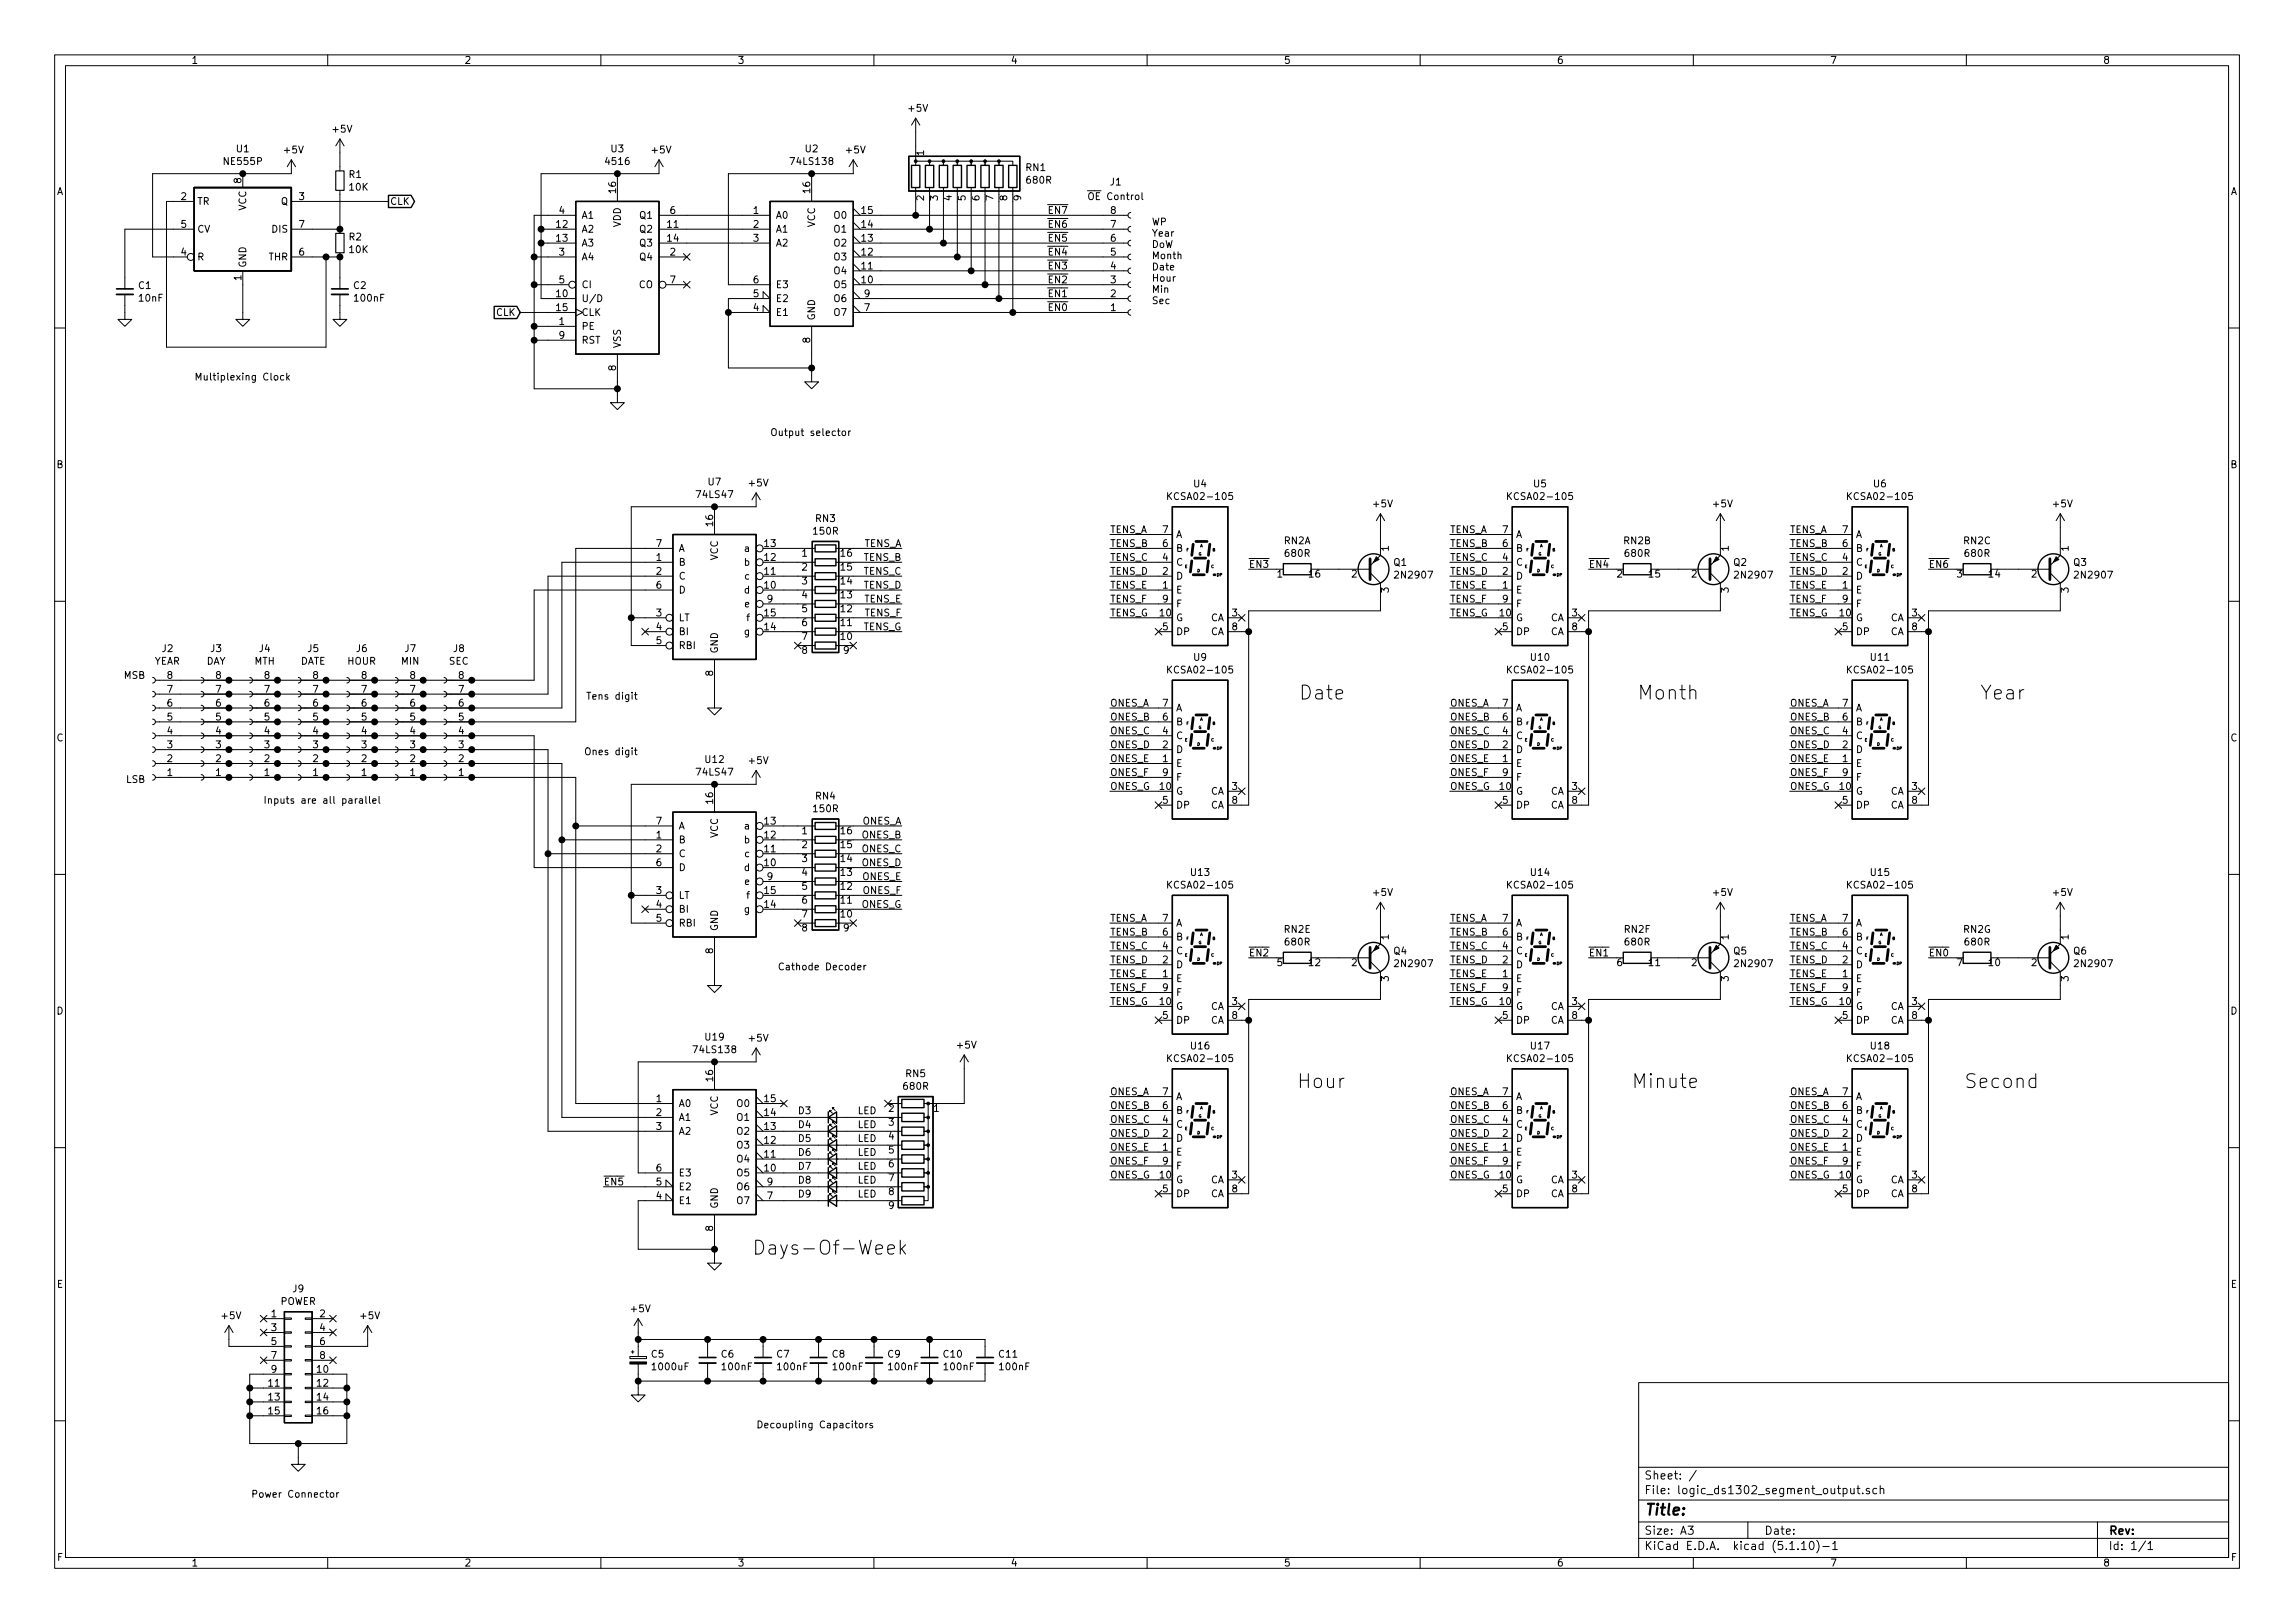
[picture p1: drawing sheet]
<svg xmlns="http://www.w3.org/2000/svg" width="420mm" height="297mm" viewBox="0 0 420 297" stroke-linecap="round" stroke-linejoin="round" font-family="sans-serif">
<defs><g id="words">
<g font-size="3.5">
<text x="238.7" y="128.1">Date</text>
<text x="300.5" y="128.1">Month</text>
<text x="363.2" y="128.1">Year</text>
<text x="238.1" y="199.2">Hour</text>
<text x="299.7" y="199.2">Minute</text>
<text x="360.6" y="199.2">Second</text>
<text x="142.4" y="229.7">Days-Of-Week</text>
</g>
<text font-size="2.8" x="301" y="277.3">Title:</text>
<g font-size="2.1">
<text x="301" y="273.5">File: logic_ds1302_segment_output.sch</text>
<text x="301" y="270.8">Sheet: /</text>
<text x="301" y="280.9">Size: A3</text>
<text x="323" y="280.9">Date:</text>
<text x="386" y="280.9">Rev:</text>
<text x="301" y="283.7">KiCad E.D.A. kicad (5.1.10)-1</text>
<text x="386" y="283.7">Id: 1/1</text>
</g>
<g font-size="1.8">
<text x="35" y="11.7">1</text>
<text x="85" y="11.7">2</text>
<text x="135" y="11.7">3</text>
<text x="185" y="11.7">4</text>
<text x="235" y="11.7">5</text>
<text x="285" y="11.7">6</text>
<text x="335" y="11.7">7</text>
<text x="385" y="11.7">8</text>
<text x="166.4" y="20.5">+5V</text>
<text x="43.3" y="27.9">U1</text>
<text x="52.1" y="28.1">+5V</text>
<text x="61" y="24.3">+5V</text>
<text x="111.9" y="27.9">U3</text>
<text x="119.4" y="28.1">+5V</text>
<text x="147.5" y="27.9">U2</text>
<text x="155" y="28.1">+5V</text>
<text x="169.2" y="28.5" transform="rotate(-90 169.2 28.5)">1</text>
<text x="10.4" y="35.7">A</text>
<text x="41.2" y="30.2">NE555P</text>
<text x="44.2" y="33.5" transform="rotate(-90 44.2 33.5)">8</text>
<text x="63.9" y="32.6">R1</text>
<text x="64" y="34.9">10K</text>
<text x="111.1" y="30.2">4516</text>
<text x="112.8" y="35.3" transform="rotate(-90 112.8 35.3)">16</text>
<text x="145" y="30.2">74LS138</text>
<text x="148.3" y="35.3" transform="rotate(-90 148.3 35.3)">16</text>
<text x="187.9" y="31.3">RN1</text>
<text x="188.1" y="33.6">680R</text>
<text x="203.3" y="33.9">J1</text>
<text x="408.4" y="35.7">A</text>
<text x="33.2" y="36.6">2</text>
<text x="33.2" y="41.7">5</text>
<text x="36.1" y="37.5">TR</text>
<text x="45.1" y="38.6" transform="rotate(-90 45.1 38.6)">VCC</text>
<text x="51.5" y="37.5">Q</text>
<text x="54.8" y="36.6">3</text>
<text x="54.8" y="41.7">7</text>
<text x="71.4" y="37.5">CLK</text>
<text x="101.9" y="41.7">12</text>
<text x="102.4" y="39.2">4</text>
<text x="106.4" y="40">A1</text>
<text x="113.7" y="41.6" transform="rotate(-90 113.7 41.6)">VDD</text>
<text x="117.3" y="40">Q1</text>
<text x="122.2" y="41.7">11</text>
<text x="122.7" y="39.2">6</text>
<text x="137.9" y="39.2">1</text>
<text x="137.9" y="41.7">2</text>
<text x="142" y="40">A0</text>
<text x="149.2" y="41.6" transform="rotate(-90 149.2 41.6)">VCC</text>
<text x="152.8" y="40">O0</text>
<text x="157.8" y="41.7">14</text>
<text x="157.8" y="39.2">15</text>
<text x="169.2" y="36.7" transform="rotate(-90 169.2 36.7)">2</text>
<text x="171.7" y="36.7" transform="rotate(-90 171.7 36.7)">3</text>
<text x="174.2" y="36.7" transform="rotate(-90 174.2 36.7)">4</text>
<text x="176.8" y="36.7" transform="rotate(-90 176.8 36.7)">5</text>
<text x="179.3" y="36.7" transform="rotate(-90 179.3 36.7)">6</text>
<text x="181.9" y="36.7" transform="rotate(-90 181.9 36.7)">7</text>
<text x="184.4" y="36.7" transform="rotate(-90 184.4 36.7)">8</text>
<text x="186.9" y="36.7" transform="rotate(-90 186.9 36.7)">9</text>
<text x="192.2" y="41.7">EN6</text>
<text x="192.2" y="39.2">EN7</text>
<text x="199.6" y="36.6">OE Control</text>
<text x="203.4" y="41.7">7</text>
<text x="203.4" y="39.2">8</text>
<text x="210.8" y="41.3">WP</text>
<text x="33.2" y="46.8">4</text>
<text x="36.1" y="47.7">R</text>
<text x="36.1" y="42.6">CV</text>
<text x="49.2" y="47.7">THR</text>
<text x="49.9" y="42.6">DIS</text>
<text x="54.8" y="46.8">6</text>
<text x="63.9" y="44">R2</text>
<text x="64" y="46.3">10K</text>
<text x="101.9" y="44.2">13</text>
<text x="102.4" y="46.8">3</text>
<text x="106.4" y="42.6">A2</text>
<text x="106.4" y="45.1">A3</text>
<text x="106.4" y="47.7">A4</text>
<text x="117.3" y="42.6">Q2</text>
<text x="117.3" y="45.1">Q3</text>
<text x="117.3" y="47.7">Q4</text>
<text x="122.2" y="44.2">14</text>
<text x="122.7" y="46.8">2</text>
<text x="137.9" y="44.2">3</text>
<text x="142" y="42.6">A1</text>
<text x="142" y="45.1">A2</text>
<text x="152.8" y="47.7">O3</text>
<text x="152.8" y="45.1">O2</text>
<text x="152.8" y="42.6">O1</text>
<text x="157.8" y="46.8">12</text>
<text x="157.8" y="44.2">13</text>
<text x="192.2" y="46.8">EN4</text>
<text x="192.2" y="44.2">EN5</text>
<text x="203.4" y="46.8">5</text>
<text x="203.4" y="44.2">6</text>
<text x="210.8" y="43.3">Year</text>
<text x="210.8" y="45.4">DoW</text>
<text x="210.8" y="47.4">Month</text>
<text x="25.4" y="52.9">C1</text>
<text x="44.2" y="51.3" transform="rotate(-90 44.2 51.3)">1</text>
<text x="45.1" y="49.1" transform="rotate(-90 45.1 49.1)">GND</text>
<text x="64.8" y="52.9">C2</text>
<text x="102.4" y="51.9">5</text>
<text x="106.4" y="52.7">CI</text>
<text x="117" y="52.7">CO</text>
<text x="122.7" y="51.9">7</text>
<text x="137.9" y="51.9">6</text>
<text x="142" y="52.7">E3</text>
<text x="152.8" y="52.7">O5</text>
<text x="152.8" y="50.2">O4</text>
<text x="157.8" y="51.9">10</text>
<text x="157.8" y="49.3">11</text>
<text x="192.2" y="51.9">EN2</text>
<text x="192.2" y="49.3">EN3</text>
<text x="203.4" y="51.9">3</text>
<text x="203.4" y="49.3">4</text>
<text x="210.8" y="49.5">Date</text>
<text x="210.8" y="51.5">Hour</text>
<text x="210.8" y="53.6">Min</text>
<text x="25.5" y="55.2">10nF</text>
<text x="65" y="55.2">100nF</text>
<text x="90.8" y="57.8">CLK</text>
<text x="101.9" y="54.4">10</text>
<text x="101.9" y="56.9">15</text>
<text x="102.4" y="59.5">1</text>
<text x="106.4" y="55.3">U/D</text>
<text x="106.4" y="57.8">CLK</text>
<text x="137.9" y="56.9">4</text>
<text x="137.9" y="54.4">5</text>
<text x="142" y="57.8">E1</text>
<text x="142" y="55.3">E2</text>
<text x="149.2" y="58.7" transform="rotate(-90 149.2 58.7)">GND</text>
<text x="152.8" y="57.8">O7</text>
<text x="152.8" y="55.3">O6</text>
<text x="158.3" y="56.9">7</text>
<text x="158.3" y="54.4">9</text>
<text x="192.2" y="56.9">EN0</text>
<text x="192.2" y="54.4">EN1</text>
<text x="203.4" y="56.9">1</text>
<text x="203.4" y="54.4">2</text>
<text x="210.8" y="55.7">Sec</text>
<text x="102.4" y="62">9</text>
<text x="106.4" y="60.4">PE</text>
<text x="106.4" y="62.9">RST</text>
<text x="113.7" y="63.8" transform="rotate(-90 113.7 63.8)">VSS</text>
<text x="148.3" y="62.7" transform="rotate(-90 148.3 62.7)">8</text>
<text x="35.6" y="69.6">Multiplexing Clock</text>
<text x="112.8" y="67.8" transform="rotate(-90 112.8 67.8)">8</text>
<text x="141" y="79.8">Output selector</text>
<text x="10.4" y="85.7">B</text>
<text x="129.7" y="88.8">U7</text>
<text x="137.2" y="89">+5V</text>
<text x="218.6" y="89.2">U4</text>
<text x="280.8" y="89.2">U5</text>
<text x="343.1" y="89.2">U6</text>
<text x="408.4" y="85.7">B</text>
<text x="127.7" y="91.1">74LS47</text>
<text x="149.4" y="95.5">RN3</text>
<text x="214.5" y="91.5">KCSA02-105</text>
<text x="251.5" y="92.8">+5V</text>
<text x="276.7" y="91.5">KCSA02-105</text>
<text x="313.7" y="92.8">+5V</text>
<text x="338.9" y="91.5">KCSA02-105</text>
<text x="376" y="92.8">+5V</text>
<text x="120.2" y="100.1">7</text>
<text x="124.2" y="101">A</text>
<text x="130.6" y="96.3" transform="rotate(-90 130.6 96.3)">16</text>
<text x="136.4" y="101">a</text>
<text x="140" y="100.1">13</text>
<text x="146.8" y="101.9">1</text>
<text x="149" y="97.9">150R</text>
<text x="154" y="101.9">16</text>
<text x="158.1" y="100.1">TENS_A</text>
<text x="203.2" y="97.6">TENS_A</text>
<text x="203.2" y="100.1">TENS_B</text>
<text x="212.9" y="100.1">6</text>
<text x="212.9" y="97.6">7</text>
<text x="215.3" y="101">B</text>
<text x="215.3" y="98.5">A</text>
<text x="235.1" y="99.6">RN2A</text>
<text x="235.4" y="101.9">680R</text>
<text x="254.3" y="100.8" transform="rotate(-90 254.3 100.8)">1</text>
<text x="265.4" y="97.6">TENS_A</text>
<text x="265.4" y="100.1">TENS_B</text>
<text x="275.1" y="100.1">6</text>
<text x="275.1" y="97.6">7</text>
<text x="277.5" y="101">B</text>
<text x="277.5" y="98.5">A</text>
<text x="297.3" y="99.6">RN2B</text>
<text x="297.6" y="101.9">680R</text>
<text x="316.5" y="100.8" transform="rotate(-90 316.5 100.8)">1</text>
<text x="327.7" y="100.1">TENS_B</text>
<text x="327.7" y="97.6">TENS_A</text>
<text x="337.3" y="100.1">6</text>
<text x="337.3" y="97.6">7</text>
<text x="339.7" y="101">B</text>
<text x="339.7" y="98.5">A</text>
<text x="359.5" y="99.6">RN2C</text>
<text x="359.8" y="101.9">680R</text>
<text x="378.7" y="100.8" transform="rotate(-90 378.7 100.8)">1</text>
<text x="120.2" y="102.7">1</text>
<text x="120.2" y="105.2">2</text>
<text x="120.2" y="107.7">6</text>
<text x="124.2" y="103.5">B</text>
<text x="124.2" y="106.1">C</text>
<text x="131.4" y="102.6" transform="rotate(-90 131.4 102.6)">VCC</text>
<text x="136.3" y="103.5">b</text>
<text x="136.4" y="106.1">c</text>
<text x="140" y="107.7">10</text>
<text x="140" y="105.2">11</text>
<text x="140" y="102.7">12</text>
<text x="146.8" y="104.4">2</text>
<text x="146.8" y="107">3</text>
<text x="154" y="107">14</text>
<text x="154" y="104.4">15</text>
<text x="158.1" y="102.7">TENS_B</text>
<text x="158.1" y="105.2">TENS_C</text>
<text x="158.1" y="107.7">TENS_D</text>
<text x="203.2" y="102.7">TENS_C</text>
<text x="203.2" y="105.2">TENS_D</text>
<text x="203.2" y="107.7">TENS_E</text>
<text x="212.9" y="107.7">1</text>
<text x="212.9" y="105.2">2</text>
<text x="212.9" y="102.7">4</text>
<text x="215.3" y="106.1">D</text>
<text x="215.3" y="103.5">C</text>
<text x="228.6" y="103.9">EN3</text>
<text x="233.8" y="105.7">1</text>
<text x="239.7" y="105.7">16</text>
<text x="247.5" y="105.7">2</text>
<text x="255.2" y="103.6">Q1</text>
<text x="255.7" y="105.9">2N2907</text>
<text x="265.4" y="102.7">TENS_C</text>
<text x="265.4" y="105.2">TENS_D</text>
<text x="265.4" y="107.7">TENS_E</text>
<text x="275.1" y="107.7">1</text>
<text x="275.1" y="105.2">2</text>
<text x="275.1" y="102.7">4</text>
<text x="277.5" y="106.1">D</text>
<text x="277.5" y="103.5">C</text>
<text x="290.8" y="103.9">EN4</text>
<text x="296.1" y="105.7">2</text>
<text x="301.9" y="105.7">15</text>
<text x="309.7" y="105.7">2</text>
<text x="317.4" y="103.6">Q2</text>
<text x="317.9" y="105.9">2N2907</text>
<text x="327.7" y="102.7">TENS_C</text>
<text x="327.7" y="105.2">TENS_D</text>
<text x="327.7" y="107.7">TENS_E</text>
<text x="337.3" y="107.7">1</text>
<text x="337.3" y="105.2">2</text>
<text x="337.3" y="102.7">4</text>
<text x="339.7" y="106.1">D</text>
<text x="339.7" y="103.5">C</text>
<text x="353.1" y="103.9">EN6</text>
<text x="358.3" y="105.7">3</text>
<text x="364.2" y="105.7">14</text>
<text x="371.9" y="105.7">2</text>
<text x="379.7" y="103.6">Q3</text>
<text x="380.1" y="105.9">2N2907</text>
<text x="120.2" y="112.8">3</text>
<text x="124.2" y="113.7">LT</text>
<text x="124.2" y="108.6">D</text>
<text x="136.3" y="108.6">d</text>
<text x="136.4" y="111.2">e</text>
<text x="136.8" y="113.7">f</text>
<text x="140" y="112.8">15</text>
<text x="140.5" y="110.3">9</text>
<text x="146.8" y="109.5">4</text>
<text x="146.8" y="112.1">5</text>
<text x="154" y="112.1">12</text>
<text x="154" y="109.5">13</text>
<text x="158.2" y="110.3">TENS_E</text>
<text x="158.3" y="112.8">TENS_F</text>
<text x="203.2" y="110.3">TENS_F</text>
<text x="203.2" y="112.8">TENS_G</text>
<text x="212.4" y="112.8">10</text>
<text x="212.9" y="110.3">9</text>
<text x="215.3" y="108.6">E</text>
<text x="215.3" y="113.7">G</text>
<text x="215.3" y="111.2">F</text>
<text x="221.6" y="113.7">CA</text>
<text x="225.6" y="112.8">3</text>
<text x="254.3" y="108.5" transform="rotate(-90 254.3 108.5)">3</text>
<text x="265.4" y="110.3">TENS_F</text>
<text x="265.4" y="112.8">TENS_G</text>
<text x="274.6" y="112.8">10</text>
<text x="275.1" y="110.3">9</text>
<text x="277.5" y="108.6">E</text>
<text x="277.5" y="113.7">G</text>
<text x="277.5" y="111.2">F</text>
<text x="283.8" y="113.7">CA</text>
<text x="287.8" y="112.8">3</text>
<text x="316.5" y="108.5" transform="rotate(-90 316.5 108.5)">3</text>
<text x="327.7" y="110.3">TENS_F</text>
<text x="327.7" y="112.8">TENS_G</text>
<text x="336.9" y="112.8">10</text>
<text x="337.3" y="110.3">9</text>
<text x="339.7" y="108.6">E</text>
<text x="339.7" y="113.7">G</text>
<text x="339.7" y="111.2">F</text>
<text x="346" y="113.7">CA</text>
<text x="350" y="112.8">3</text>
<text x="378.7" y="108.5" transform="rotate(-90 378.7 108.5)">3</text>
<text x="29.7" y="119.3">J2</text>
<text x="38.6" y="119.3">J3</text>
<text x="47.5" y="119.3">J4</text>
<text x="56.4" y="119.3">J5</text>
<text x="65.3" y="119.3">J6</text>
<text x="74.2" y="119.3">J7</text>
<text x="83.1" y="119.3">J8</text>
<text x="120.2" y="115.4">4</text>
<text x="120.2" y="117.9">5</text>
<text x="124.2" y="116.2">BI</text>
<text x="124.2" y="118.8">RBI</text>
<text x="131.4" y="119.7" transform="rotate(-90 131.4 119.7)">GND</text>
<text x="136.3" y="116.2">g</text>
<text x="140" y="115.4">14</text>
<text x="146.8" y="114.6">6</text>
<text x="146.8" y="117.1">7</text>
<text x="146.8" y="119.7">8</text>
<text x="154" y="117.1">10</text>
<text x="154" y="114.6">11</text>
<text x="154.5" y="119.7">9</text>
<text x="158" y="115.4">TENS_G</text>
<text x="212.9" y="115.4">5</text>
<text x="215.3" y="116.2">DP</text>
<text x="221.6" y="116.2">CA</text>
<text x="225.6" y="115.4">8</text>
<text x="275.1" y="115.4">5</text>
<text x="277.5" y="116.2">DP</text>
<text x="283.8" y="116.2">CA</text>
<text x="287.8" y="115.4">8</text>
<text x="337.3" y="115.4">5</text>
<text x="339.7" y="116.2">DP</text>
<text x="346" y="116.2">CA</text>
<text x="350" y="115.4">8</text>
<text x="22.7" y="124.2">MSB</text>
<text x="28.2" y="121.7">YEAR</text>
<text x="30.6" y="124.2">8</text>
<text x="37.7" y="121.7">DAY</text>
<text x="39.5" y="124.2">8</text>
<text x="46.6" y="121.7">MTH</text>
<text x="48.4" y="124.2">8</text>
<text x="54.9" y="121.7">DATE</text>
<text x="57.3" y="124.2">8</text>
<text x="63.6" y="121.7">HOUR</text>
<text x="66.2" y="124.2">8</text>
<text x="73.5" y="121.7">MIN</text>
<text x="75.1" y="124.2">8</text>
<text x="82.2" y="121.7">SEC</text>
<text x="84" y="124.2">8</text>
<text x="130.6" y="123.7" transform="rotate(-90 130.6 123.7)">8</text>
<text x="214.5" y="123.3">KCSA02-105</text>
<text x="218.6" y="120.9">U9</text>
<text x="276.7" y="123.3">KCSA02-105</text>
<text x="280.3" y="120.9">U10</text>
<text x="338.9" y="123.3">KCSA02-105</text>
<text x="342.5" y="120.9">U11</text>
<text x="30.6" y="131.9">5</text>
<text x="30.6" y="129.3">6</text>
<text x="30.6" y="126.8">7</text>
<text x="39.5" y="131.9">5</text>
<text x="39.5" y="129.3">6</text>
<text x="39.5" y="126.8">7</text>
<text x="48.4" y="131.9">5</text>
<text x="48.4" y="129.3">6</text>
<text x="48.4" y="126.8">7</text>
<text x="57.3" y="131.9">5</text>
<text x="57.3" y="129.3">6</text>
<text x="57.3" y="126.8">7</text>
<text x="66.2" y="131.9">5</text>
<text x="66.2" y="129.3">6</text>
<text x="66.2" y="126.8">7</text>
<text x="75.1" y="131.9">5</text>
<text x="75.1" y="129.3">6</text>
<text x="75.1" y="126.8">7</text>
<text x="84" y="131.9">5</text>
<text x="84" y="129.3">6</text>
<text x="84" y="126.8">7</text>
<text x="108.5" y="128.1">Tens digit</text>
<text x="203.2" y="131.9">ONES_B</text>
<text x="203.2" y="129.3">ONES_A</text>
<text x="212.9" y="131.9">6</text>
<text x="212.9" y="129.3">7</text>
<text x="215.3" y="130.2">A</text>
<text x="265.4" y="129.3">ONES_A</text>
<text x="265.4" y="131.9">ONES_B</text>
<text x="275.1" y="131.9">6</text>
<text x="275.1" y="129.3">7</text>
<text x="277.5" y="130.2">A</text>
<text x="327.7" y="129.3">ONES_A</text>
<text x="327.7" y="131.9">ONES_B</text>
<text x="337.3" y="131.9">6</text>
<text x="337.3" y="129.3">7</text>
<text x="339.7" y="130.2">A</text>
<text x="10.4" y="135.7">C</text>
<text x="30.6" y="136.9">3</text>
<text x="30.6" y="134.4">4</text>
<text x="39.5" y="136.9">3</text>
<text x="39.5" y="134.4">4</text>
<text x="48.4" y="136.9">3</text>
<text x="48.4" y="134.4">4</text>
<text x="57.3" y="136.9">3</text>
<text x="57.3" y="134.4">4</text>
<text x="66.2" y="136.9">3</text>
<text x="66.2" y="134.4">4</text>
<text x="75.1" y="136.9">3</text>
<text x="75.1" y="134.4">4</text>
<text x="84" y="136.9">3</text>
<text x="84" y="134.4">4</text>
<text x="203.2" y="136.9">ONES_D</text>
<text x="203.2" y="134.4">ONES_C</text>
<text x="212.9" y="136.9">2</text>
<text x="212.9" y="134.4">4</text>
<text x="215.3" y="137.8">D</text>
<text x="215.3" y="135.3">C</text>
<text x="215.3" y="132.8">B</text>
<text x="265.4" y="136.9">ONES_D</text>
<text x="265.4" y="134.4">ONES_C</text>
<text x="275.1" y="136.9">2</text>
<text x="275.1" y="134.4">4</text>
<text x="277.5" y="137.8">D</text>
<text x="277.5" y="135.3">C</text>
<text x="277.5" y="132.8">B</text>
<text x="327.7" y="134.4">ONES_C</text>
<text x="327.7" y="136.9">ONES_D</text>
<text x="337.3" y="136.9">2</text>
<text x="337.3" y="134.4">4</text>
<text x="339.7" y="137.8">D</text>
<text x="339.7" y="135.3">C</text>
<text x="339.7" y="132.8">B</text>
<text x="408.4" y="135.7">C</text>
<text x="23.1" y="143.3">LSB</text>
<text x="30.6" y="142">1</text>
<text x="30.6" y="139.5">2</text>
<text x="39.5" y="142">1</text>
<text x="39.5" y="139.5">2</text>
<text x="48.4" y="142">1</text>
<text x="48.4" y="139.5">2</text>
<text x="57.3" y="142">1</text>
<text x="57.3" y="139.5">2</text>
<text x="66.2" y="142">1</text>
<text x="66.2" y="139.5">2</text>
<text x="75.1" y="142">1</text>
<text x="75.1" y="139.5">2</text>
<text x="84" y="142">1</text>
<text x="84" y="139.5">2</text>
<text x="108.2" y="138.2">Ones digit</text>
<text x="127.7" y="141.9">74LS47</text>
<text x="129.2" y="139.6">U12</text>
<text x="137.2" y="139.8">+5V</text>
<text x="203.2" y="142">ONES_F</text>
<text x="203.2" y="139.5">ONES_E</text>
<text x="212.9" y="139.5">1</text>
<text x="212.9" y="142">9</text>
<text x="215.3" y="140.4">E</text>
<text x="215.3" y="142.9">F</text>
<text x="265.4" y="142">ONES_F</text>
<text x="265.4" y="139.5">ONES_E</text>
<text x="275.1" y="139.5">1</text>
<text x="275.1" y="142">9</text>
<text x="277.5" y="140.4">E</text>
<text x="277.5" y="142.9">F</text>
<text x="327.7" y="139.5">ONES_E</text>
<text x="327.7" y="142">ONES_F</text>
<text x="337.3" y="139.5">1</text>
<text x="337.3" y="142">9</text>
<text x="339.7" y="140.4">E</text>
<text x="339.7" y="142.9">F</text>
<text x="52.2" y="147.1">Inputs are all parallel</text>
<text x="130.6" y="147.1" transform="rotate(-90 130.6 147.1)">16</text>
<text x="149" y="148.7">150R</text>
<text x="149.4" y="146.3">RN4</text>
<text x="203.2" y="144.6">ONES_G</text>
<text x="212.4" y="144.6">10</text>
<text x="212.9" y="147.1">5</text>
<text x="215.3" y="145.5">G</text>
<text x="215.3" y="148">DP</text>
<text x="221.6" y="145.5">CA</text>
<text x="221.6" y="148">CA</text>
<text x="225.6" y="144.6">3</text>
<text x="225.6" y="147.1">8</text>
<text x="265.4" y="144.6">ONES_G</text>
<text x="274.6" y="144.6">10</text>
<text x="275.1" y="147.1">5</text>
<text x="277.5" y="145.5">G</text>
<text x="277.5" y="148">DP</text>
<text x="283.8" y="145.5">CA</text>
<text x="283.8" y="148">CA</text>
<text x="287.8" y="144.6">3</text>
<text x="287.8" y="147.1">8</text>
<text x="327.7" y="144.6">ONES_G</text>
<text x="336.9" y="144.6">10</text>
<text x="337.3" y="147.1">5</text>
<text x="339.7" y="145.5">G</text>
<text x="339.7" y="148">DP</text>
<text x="346" y="145.5">CA</text>
<text x="346" y="148">CA</text>
<text x="350" y="144.6">3</text>
<text x="350" y="147.1">8</text>
<text x="120.2" y="153.5">1</text>
<text x="120.2" y="156">2</text>
<text x="120.2" y="150.9">7</text>
<text x="124.2" y="154.3">B</text>
<text x="124.2" y="151.8">A</text>
<text x="131.4" y="153.4" transform="rotate(-90 131.4 153.4)">VCC</text>
<text x="136.3" y="154.3">b</text>
<text x="136.4" y="151.8">a</text>
<text x="140" y="156">11</text>
<text x="140" y="153.5">12</text>
<text x="140" y="150.9">13</text>
<text x="146.8" y="152.7">1</text>
<text x="146.8" y="155.2">2</text>
<text x="154" y="155.2">15</text>
<text x="154" y="152.7">16</text>
<text x="157.8" y="150.9">ONES_A</text>
<text x="157.8" y="156">ONES_C</text>
<text x="157.8" y="153.5">ONES_B</text>
<text x="120.2" y="158.5">6</text>
<text x="124.2" y="156.9">C</text>
<text x="124.2" y="159.4">D</text>
<text x="136.3" y="159.4">d</text>
<text x="136.4" y="156.9">c</text>
<text x="136.4" y="162">e</text>
<text x="140" y="158.5">10</text>
<text x="140.5" y="161.1">9</text>
<text x="146.8" y="157.8">3</text>
<text x="146.8" y="160.3">4</text>
<text x="154" y="160.3">13</text>
<text x="154" y="157.8">14</text>
<text x="157.8" y="158.5">ONES_D</text>
<text x="157.9" y="161.1">ONES_E</text>
<text x="218.1" y="160.3">U13</text>
<text x="280.3" y="160.3">U14</text>
<text x="342.5" y="160.3">U15</text>
<text x="120.2" y="163.6">3</text>
<text x="120.2" y="166.2">4</text>
<text x="124.2" y="164.5">LT</text>
<text x="124.2" y="167">BI</text>
<text x="136.3" y="167">g</text>
<text x="136.8" y="164.5">f</text>
<text x="140" y="166.2">14</text>
<text x="140" y="163.6">15</text>
<text x="146.8" y="162.9">5</text>
<text x="146.8" y="165.4">6</text>
<text x="146.8" y="167.9">7</text>
<text x="154" y="167.9">10</text>
<text x="154" y="165.4">11</text>
<text x="154" y="162.9">12</text>
<text x="157.7" y="166.2">ONES_G</text>
<text x="158" y="163.6">ONES_F</text>
<text x="214.5" y="162.6">KCSA02-105</text>
<text x="251.5" y="164">+5V</text>
<text x="276.7" y="162.6">KCSA02-105</text>
<text x="313.7" y="164">+5V</text>
<text x="338.9" y="162.6">KCSA02-105</text>
<text x="376" y="164">+5V</text>
<text x="120.2" y="168.7">5</text>
<text x="124.2" y="169.6">RBI</text>
<text x="131.4" y="170.5" transform="rotate(-90 131.4 170.5)">GND</text>
<text x="146.8" y="170.5">8</text>
<text x="154.5" y="170.5">9</text>
<text x="203.2" y="168.7">TENS_A</text>
<text x="203.2" y="171.2">TENS_B</text>
<text x="203.2" y="173.8">TENS_C</text>
<text x="212.9" y="173.8">4</text>
<text x="212.9" y="171.2">6</text>
<text x="212.9" y="168.7">7</text>
<text x="215.3" y="172.1">B</text>
<text x="215.3" y="169.6">A</text>
<text x="235.1" y="170.7">RN2E</text>
<text x="235.4" y="173">680R</text>
<text x="254.3" y="172" transform="rotate(-90 254.3 172)">1</text>
<text x="265.4" y="173.8">TENS_C</text>
<text x="265.4" y="171.2">TENS_B</text>
<text x="265.4" y="168.7">TENS_A</text>
<text x="275.1" y="173.8">4</text>
<text x="275.1" y="171.2">6</text>
<text x="275.1" y="168.7">7</text>
<text x="277.5" y="172.1">B</text>
<text x="277.5" y="169.6">A</text>
<text x="297.4" y="170.7">RN2F</text>
<text x="297.6" y="173">680R</text>
<text x="316.5" y="172" transform="rotate(-90 316.5 172)">1</text>
<text x="327.7" y="173.8">TENS_C</text>
<text x="327.7" y="171.2">TENS_B</text>
<text x="327.7" y="168.7">TENS_A</text>
<text x="337.3" y="173.8">4</text>
<text x="337.3" y="171.2">6</text>
<text x="337.3" y="168.7">7</text>
<text x="339.7" y="172.1">B</text>
<text x="339.7" y="169.6">A</text>
<text x="359.5" y="170.7">RN2G</text>
<text x="359.8" y="173">680R</text>
<text x="378.7" y="172" transform="rotate(-90 378.7 172)">1</text>
<text x="130.6" y="174.5" transform="rotate(-90 130.6 174.5)">8</text>
<text x="144.1" y="177.6">Cathode Decoder</text>
<text x="203.2" y="178.9">TENS_E</text>
<text x="203.2" y="176.3">TENS_D</text>
<text x="212.9" y="178.9">1</text>
<text x="212.9" y="176.3">2</text>
<text x="215.3" y="179.7">E</text>
<text x="215.3" y="177.2">D</text>
<text x="215.3" y="174.7">C</text>
<text x="228.6" y="175">EN2</text>
<text x="233.8" y="176.8">5</text>
<text x="239.7" y="176.8">12</text>
<text x="247.5" y="176.8">2</text>
<text x="254.3" y="179.6" transform="rotate(-90 254.3 179.6)">3</text>
<text x="255.2" y="174.7">Q4</text>
<text x="255.7" y="177">2N2907</text>
<text x="265.4" y="178.9">TENS_E</text>
<text x="265.4" y="176.3">TENS_D</text>
<text x="275.1" y="178.9">1</text>
<text x="275.1" y="176.3">2</text>
<text x="277.5" y="179.7">E</text>
<text x="277.5" y="177.2">D</text>
<text x="277.5" y="174.7">C</text>
<text x="290.8" y="175">EN1</text>
<text x="296.1" y="176.8">6</text>
<text x="301.9" y="176.8">11</text>
<text x="309.7" y="176.8">2</text>
<text x="316.5" y="179.6" transform="rotate(-90 316.5 179.6)">3</text>
<text x="317.4" y="174.7">Q5</text>
<text x="317.9" y="177">2N2907</text>
<text x="327.7" y="178.9">TENS_E</text>
<text x="327.7" y="176.3">TENS_D</text>
<text x="337.3" y="178.9">1</text>
<text x="337.3" y="176.3">2</text>
<text x="339.7" y="179.7">E</text>
<text x="339.7" y="177.2">D</text>
<text x="339.7" y="174.7">C</text>
<text x="353.1" y="175">EN0</text>
<text x="358.3" y="176.8">7</text>
<text x="364.2" y="176.8">10</text>
<text x="371.9" y="176.8">2</text>
<text x="378.7" y="179.6" transform="rotate(-90 378.7 179.6)">3</text>
<text x="379.7" y="174.7">Q6</text>
<text x="380.1" y="177">2N2907</text>
<text x="10.4" y="185.7">D</text>
<text x="203.2" y="181.4">TENS_F</text>
<text x="203.2" y="183.9">TENS_G</text>
<text x="212.4" y="183.9">10</text>
<text x="212.9" y="181.4">9</text>
<text x="215.3" y="184.8">G</text>
<text x="215.3" y="182.3">F</text>
<text x="221.6" y="184.8">CA</text>
<text x="225.6" y="183.9">3</text>
<text x="265.4" y="183.9">TENS_G</text>
<text x="265.4" y="181.4">TENS_F</text>
<text x="274.6" y="183.9">10</text>
<text x="275.1" y="181.4">9</text>
<text x="277.5" y="184.8">G</text>
<text x="277.5" y="182.3">F</text>
<text x="283.8" y="184.8">CA</text>
<text x="287.8" y="183.9">3</text>
<text x="327.7" y="183.9">TENS_G</text>
<text x="327.7" y="181.4">TENS_F</text>
<text x="336.9" y="183.9">10</text>
<text x="337.3" y="181.4">9</text>
<text x="339.7" y="184.8">G</text>
<text x="339.7" y="182.3">F</text>
<text x="346" y="184.8">CA</text>
<text x="350" y="183.9">3</text>
<text x="408.4" y="185.7">D</text>
<text x="129.2" y="190.4">U19</text>
<text x="137.2" y="190.6">+5V</text>
<text x="175.3" y="191.9">+5V</text>
<text x="212.9" y="186.5">5</text>
<text x="215.3" y="187.4">DP</text>
<text x="221.6" y="187.4">CA</text>
<text x="225.6" y="186.5">8</text>
<text x="275.1" y="186.5">5</text>
<text x="277.5" y="187.4">DP</text>
<text x="283.8" y="187.4">CA</text>
<text x="287.8" y="186.5">8</text>
<text x="337.3" y="186.5">5</text>
<text x="339.7" y="187.4">DP</text>
<text x="346" y="187.4">CA</text>
<text x="350" y="186.5">8</text>
<text x="127.2" y="192.7">74LS138</text>
<text x="130.6" y="197.9" transform="rotate(-90 130.6 197.9)">16</text>
<text x="165.9" y="197.1">RN5</text>
<text x="214.5" y="194.4">KCSA02-105</text>
<text x="218.1" y="192.1">U16</text>
<text x="276.7" y="194.4">KCSA02-105</text>
<text x="280.3" y="192.1">U17</text>
<text x="338.9" y="194.4">KCSA02-105</text>
<text x="342.5" y="192.1">U18</text>
<text x="120.2" y="201.7">1</text>
<text x="124.2" y="202.6">A0</text>
<text x="135.1" y="202.6">O0</text>
<text x="140" y="201.7">15</text>
<text x="146.2" y="203.9">D3</text>
<text x="157" y="203.9">LED</text>
<text x="162.7" y="203.5">2</text>
<text x="165.5" y="199.5">680R</text>
<text x="171" y="203.5">1</text>
<text x="203.2" y="203">ONES_B</text>
<text x="203.2" y="200.4">ONES_A</text>
<text x="212.9" y="203">6</text>
<text x="212.9" y="200.4">7</text>
<text x="215.3" y="203.9">B</text>
<text x="215.3" y="201.3">A</text>
<text x="265.4" y="200.4">ONES_A</text>
<text x="265.4" y="203">ONES_B</text>
<text x="275.1" y="203">6</text>
<text x="275.1" y="200.4">7</text>
<text x="277.5" y="203.9">B</text>
<text x="277.5" y="201.3">A</text>
<text x="327.7" y="203">ONES_B</text>
<text x="327.7" y="200.4">ONES_A</text>
<text x="337.3" y="203">6</text>
<text x="337.3" y="200.4">7</text>
<text x="339.7" y="203.9">B</text>
<text x="339.7" y="201.3">A</text>
<text x="120.2" y="204.3">2</text>
<text x="120.2" y="206.8">3</text>
<text x="124.2" y="205.1">A1</text>
<text x="124.2" y="207.7">A2</text>
<text x="131.4" y="204.2" transform="rotate(-90 131.4 204.2)">VCC</text>
<text x="135.1" y="207.7">O2</text>
<text x="135.1" y="205.1">O1</text>
<text x="140" y="209.3">12</text>
<text x="140" y="206.8">13</text>
<text x="140" y="204.3">14</text>
<text x="146.2" y="206.5">D4</text>
<text x="146.2" y="209">D5</text>
<text x="157" y="206.5">LED</text>
<text x="157" y="209">LED</text>
<text x="162.7" y="206">3</text>
<text x="162.7" y="208.6">4</text>
<text x="203.2" y="205.5">ONES_C</text>
<text x="203.2" y="208.1">ONES_D</text>
<text x="212.9" y="208.1">2</text>
<text x="212.9" y="205.5">4</text>
<text x="215.3" y="209">D</text>
<text x="215.3" y="206.4">C</text>
<text x="265.4" y="205.5">ONES_C</text>
<text x="265.4" y="208.1">ONES_D</text>
<text x="275.1" y="208.1">2</text>
<text x="275.1" y="205.5">4</text>
<text x="277.5" y="209">D</text>
<text x="277.5" y="206.4">C</text>
<text x="327.7" y="205.5">ONES_C</text>
<text x="327.7" y="208.1">ONES_D</text>
<text x="337.3" y="208.1">2</text>
<text x="337.3" y="205.5">4</text>
<text x="339.7" y="209">D</text>
<text x="339.7" y="206.4">C</text>
<text x="120.2" y="214.4">6</text>
<text x="124.2" y="215.3">E3</text>
<text x="135.1" y="215.3">O5</text>
<text x="135.1" y="212.8">O4</text>
<text x="135.1" y="210.2">O3</text>
<text x="140" y="214.4">10</text>
<text x="140" y="211.9">11</text>
<text x="146.2" y="214.1">D7</text>
<text x="146.2" y="211.5">D6</text>
<text x="157" y="214.1">LED</text>
<text x="157" y="211.5">LED</text>
<text x="162.7" y="211.1">5</text>
<text x="162.7" y="213.7">6</text>
<text x="203.2" y="210.6">ONES_E</text>
<text x="203.2" y="213.1">ONES_F</text>
<text x="203.2" y="215.7">ONES_G</text>
<text x="212.4" y="215.7">10</text>
<text x="212.9" y="210.6">1</text>
<text x="212.9" y="213.1">9</text>
<text x="215.3" y="211.5">E</text>
<text x="215.3" y="214">F</text>
<text x="225.6" y="215.7">3</text>
<text x="265.4" y="213.1">ONES_F</text>
<text x="265.4" y="215.7">ONES_G</text>
<text x="265.4" y="210.6">ONES_E</text>
<text x="274.6" y="215.7">10</text>
<text x="275.1" y="210.6">1</text>
<text x="275.1" y="213.1">9</text>
<text x="277.5" y="211.5">E</text>
<text x="277.5" y="214">F</text>
<text x="287.8" y="215.7">3</text>
<text x="327.7" y="215.7">ONES_G</text>
<text x="327.7" y="213.1">ONES_F</text>
<text x="327.7" y="210.6">ONES_E</text>
<text x="336.9" y="215.7">10</text>
<text x="337.3" y="210.6">1</text>
<text x="337.3" y="213.1">9</text>
<text x="339.7" y="211.5">E</text>
<text x="339.7" y="214">F</text>
<text x="350" y="215.7">3</text>
<text x="110.5" y="217">EN5</text>
<text x="120.2" y="219.5">4</text>
<text x="120.2" y="217">5</text>
<text x="124.2" y="220.4">E1</text>
<text x="124.2" y="217.8">E2</text>
<text x="131.4" y="221.3" transform="rotate(-90 131.4 221.3)">GND</text>
<text x="135.1" y="220.4">O7</text>
<text x="135.1" y="217.8">O6</text>
<text x="140.5" y="219.5">7</text>
<text x="140.5" y="217">9</text>
<text x="146.2" y="216.6">D8</text>
<text x="146.2" y="219.2">D9</text>
<text x="157" y="216.6">LED</text>
<text x="157" y="219.2">LED</text>
<text x="162.7" y="216.2">7</text>
<text x="162.7" y="218.7">8</text>
<text x="162.7" y="221.3">9</text>
<text x="212.9" y="218.2">5</text>
<text x="215.3" y="216.6">G</text>
<text x="215.3" y="219.1">DP</text>
<text x="221.6" y="216.6">CA</text>
<text x="221.6" y="219.1">CA</text>
<text x="225.6" y="218.2">8</text>
<text x="275.1" y="218.2">5</text>
<text x="277.5" y="216.6">G</text>
<text x="277.5" y="219.1">DP</text>
<text x="283.8" y="216.6">CA</text>
<text x="283.8" y="219.1">CA</text>
<text x="287.8" y="218.2">8</text>
<text x="337.3" y="218.2">5</text>
<text x="339.7" y="216.6">G</text>
<text x="339.7" y="219.1">DP</text>
<text x="346" y="216.6">CA</text>
<text x="346" y="219.1">CA</text>
<text x="350" y="218.2">8</text>
<text x="130.6" y="225.3" transform="rotate(-90 130.6 225.3)">8</text>
<text x="10.4" y="235.7">E</text>
<text x="51.3" y="238.8">POWER</text>
<text x="53.6" y="236.5">J9</text>
<text x="408.4" y="235.7">E</text>
<text x="40.7" y="241.4">+5V</text>
<text x="49.7" y="241.1">1</text>
<text x="49.7" y="243.6">3</text>
<text x="58.6" y="241.1">2</text>
<text x="58.6" y="243.6">4</text>
<text x="66.1" y="241.4">+5V</text>
<text x="115.6" y="240.2">+5V</text>
<text x="49.7" y="246.2">5</text>
<text x="49.7" y="248.7">7</text>
<text x="49.7" y="251.2">9</text>
<text x="58.1" y="251.2">10</text>
<text x="58.6" y="246.2">6</text>
<text x="58.6" y="248.7">8</text>
<text x="119.3" y="248.5">C5</text>
<text x="119.6" y="250.8">1000uF</text>
<text x="132.1" y="248.5">C6</text>
<text x="132.3" y="250.8">100nF</text>
<text x="142.2" y="248.5">C7</text>
<text x="142.5" y="250.8">100nF</text>
<text x="152.4" y="248.5">C8</text>
<text x="152.7" y="250.8">100nF</text>
<text x="162.6" y="248.5">C9</text>
<text x="162.8" y="250.8">100nF</text>
<text x="172.8" y="248.5">C10</text>
<text x="173" y="250.8">100nF</text>
<text x="183" y="248.5">C11</text>
<text x="183.1" y="250.8">100nF</text>
<text x="49.2" y="253.8">11</text>
<text x="49.2" y="256.3">13</text>
<text x="58.1" y="253.8">12</text>
<text x="58.1" y="256.3">14</text>
<text x="49.2" y="258.9">15</text>
<text x="58.1" y="258.9">16</text>
<text x="138.4" y="261.4">Decoupling Capacitors</text>
<text x="47.6" y="274.1">Power Connector</text>
<text x="10.5" y="285.7">F</text>
<text x="35" y="286.7">1</text>
<text x="85" y="286.7">2</text>
<text x="135" y="286.7">3</text>
<text x="185" y="286.7">4</text>
<text x="235" y="286.7">5</text>
<text x="285" y="286.7">6</text>
<text x="335" y="286.7">7</text>
<text x="385" y="286.7">8</text>
<text x="408.5" y="285.7">F</text>
</g>
<g font-size=".7">
<text x="217.2" y="100.9">F</text>
<text x="219.4" y="101.7">G</text>
<text x="219.7" y="100.1">A</text>
<text x="222" y="100.9">B</text>
<text x="279.5" y="100.9">F</text>
<text x="281.7" y="101.7">G</text>
<text x="281.9" y="100.1">A</text>
<text x="284.2" y="100.9">B</text>
<text x="341.7" y="100.9">F</text>
<text x="343.9" y="101.7">G</text>
<text x="344.2" y="100.1">A</text>
<text x="346.5" y="100.9">B</text>
<text x="216.9" y="103.9">E</text>
<text x="219.2" y="104.7">D</text>
<text x="221.7" y="103.9">C</text>
<text x="222.8" y="105.5">DP</text>
<text x="279.2" y="103.9">E</text>
<text x="281.4" y="104.7">D</text>
<text x="284" y="103.9">C</text>
<text x="285" y="105.5">DP</text>
<text x="341.4" y="103.9">E</text>
<text x="343.7" y="104.7">D</text>
<text x="346.2" y="103.9">C</text>
<text x="347.2" y="105.5">DP</text>
<text x="219.7" y="131.9">A</text>
<text x="281.9" y="131.9">A</text>
<text x="344.2" y="131.9">A</text>
<text x="216.9" y="135.7">E</text>
<text x="217.2" y="132.7">F</text>
<text x="219.2" y="136.5">D</text>
<text x="219.4" y="133.4">G</text>
<text x="221.7" y="135.7">C</text>
<text x="222" y="132.7">B</text>
<text x="222.8" y="137.2">DP</text>
<text x="279.2" y="135.7">E</text>
<text x="279.5" y="132.7">F</text>
<text x="281.4" y="136.5">D</text>
<text x="281.7" y="133.4">G</text>
<text x="284" y="135.7">C</text>
<text x="284.2" y="132.7">B</text>
<text x="285" y="137.2">DP</text>
<text x="341.4" y="135.7">E</text>
<text x="341.7" y="132.7">F</text>
<text x="343.7" y="136.5">D</text>
<text x="343.9" y="133.4">G</text>
<text x="346.2" y="135.7">C</text>
<text x="346.5" y="132.7">B</text>
<text x="347.2" y="137.2">DP</text>
<text x="217.2" y="172">F</text>
<text x="219.4" y="172.8">G</text>
<text x="219.7" y="171.3">A</text>
<text x="222" y="172">B</text>
<text x="279.5" y="172">F</text>
<text x="281.7" y="172.8">G</text>
<text x="281.9" y="171.3">A</text>
<text x="284.2" y="172">B</text>
<text x="341.7" y="172">F</text>
<text x="343.9" y="172.8">G</text>
<text x="344.2" y="171.3">A</text>
<text x="346.5" y="172">B</text>
<text x="216.9" y="175.1">E</text>
<text x="219.2" y="175.8">D</text>
<text x="221.7" y="175.1">C</text>
<text x="222.8" y="176.6">DP</text>
<text x="279.2" y="175.1">E</text>
<text x="281.4" y="175.8">D</text>
<text x="284" y="175.1">C</text>
<text x="285" y="176.6">DP</text>
<text x="341.4" y="175.1">E</text>
<text x="343.7" y="175.8">D</text>
<text x="346.2" y="175.1">C</text>
<text x="347.2" y="176.6">DP</text>
<text x="217.2" y="203.8">F</text>
<text x="219.7" y="203">A</text>
<text x="222" y="203.8">B</text>
<text x="279.5" y="203.8">F</text>
<text x="281.9" y="203">A</text>
<text x="284.2" y="203.8">B</text>
<text x="341.7" y="203.8">F</text>
<text x="344.2" y="203">A</text>
<text x="346.5" y="203.8">B</text>
<text x="216.9" y="206.8">E</text>
<text x="219.2" y="207.6">D</text>
<text x="219.4" y="204.5">G</text>
<text x="221.7" y="206.8">C</text>
<text x="222.8" y="208.3">DP</text>
<text x="279.2" y="206.8">E</text>
<text x="281.4" y="207.6">D</text>
<text x="281.7" y="204.5">G</text>
<text x="284" y="206.8">C</text>
<text x="285" y="208.3">DP</text>
<text x="341.4" y="206.8">E</text>
<text x="343.7" y="207.6">D</text>
<text x="343.9" y="204.5">G</text>
<text x="346.2" y="206.8">C</text>
<text x="347.2" y="208.3">DP</text>
</g>
</g></defs>
<g fill="none" stroke="#000" stroke-width=".18">
<path d="M10 10h400v277h-400zM12 12h396v273.1h-396zM60 10v2M110 10v2M160 10v2M210 10v2M260 10v2M310 10v2M360 10v2M35.6 36.9h-5.1v26.6h29.2v-16.5M44.4 31.8v2.5M53.3 29.2l-.7 1.3"/>
<path d="M53.3 29.2v2.6h-25.4v15.2h6.4M53.3 29.2l.8 1.3M53.3 36.9h17.8M62.2 25.4v5.9M62.2 34.8v7.9M62.2 25.4l-.7 1.3M62.2 25.4l.8 1.3M105.4 39.4h-7.6v31.8h15.2M113 31.8v5.1M120.6 29.2l-.7 1.3M120.6 29.2v2.6h-21.5v22.8h6.3M120.6 29.2l.8 1.3"/>
<path d="M120.6 39.4h20.4M148.6 31.8v5.1M156.2 39.4h50.3M156.2 29.2v2.6h-22.9v20.3h7.7M156.2 38.1l1.3 1.3M156.2 29.2l-.8 1.3M156.2 29.2l.8 1.3M167.6 30.3v-.8h2.6v.8v-.8h2.5v.8v-.8h2.6v.8v-.8h2.5v.8v-.8h2.5v.8v-.8h2.6v.8v-.8h2.5v.8M167.6 21.6v7.6M167.6 34.3v1.3M167.6 36.9v2.5M167.6 21.6l-.7 1.3"/>
<path d="M167.6 21.6l.8 1.3M170.2 34.3v1.3M170.2 36.9v5M172.7 34.3v1.3M172.7 36.9v7.6M175.3 34.3v1.3M175.3 36.9v10.1M177.8 34.3v1.3M177.8 36.9v12.7M180.3 34.3v1.3M180.3 36.9v15.2M182.9 34.3v1.3"/>
<path d="M182.9 36.9v17.7M185.4 34.3v1.3M185.4 36.9v20.3M207 38.9l-.3 .1-.2 .3 .1 .4 .4 .2M209.1 35.3v1.1l.1 .1M22.9 53.9v4.6h1.2l-1.2 1.2-1.3-1.2h1.3M35.6 41.9h-12.7v11M44.4 49.6v8.9h1.3l-1.3 1.2-1.2-1.2h1.2M53.3 41.9h8.9M53.3 47h8.9M62.2 53.9v4.6h1.3l-1.3 1.2-1.2-1.2h1.2M62.2 46.3v6.6"/>
<path d="M95.2 57.2h10.2M97.8 59.7h7.6M97.8 47h7.6M97.8 52.1h6.3M99.1 41.9h6.3M99.1 44.5h6.3M105.4 56.6l1.3 .6-1.3 .6M109.4 53.9a.64 .64 0 0 1 .8 .7 .64 .64 0 0 1-.8 .6zM120.6 41.9h20.4M120.6 44.5h20.4M120.6 47h5.1M121.9 52.1h3.8"/>
<path d="M125.1 51.5l1.2 1.2M125.1 46.4l1.2 1.2M126.3 51.5l-1.2 1.2M126.3 46.4l-1.2 1.2M133.3 57.2h7.7l-1.3-1.3v1.3M139.7 54.6v-1.2l1.3 1.2h-7.7v12.7h15.3M148.6 59.7v10.2h1.3l-1.3 1.3-1.3-1.3h1.3M156.2 54.6h50.3M156.2 41.9h50.3M156.2 44.5h50.3M156.2 57.2h50.3M156.2 47h50.3"/>
<path d="M156.2 52.1h50.3M156.2 50.8l1.3 1.3M156.2 49.6h50.3M156.2 48.3l1.3 1.3M156.2 45.8l1.3 1.2M156.2 43.2l1.3 1.3M156.2 40.7l1.3 1.2M156.2 55.9l1.3 1.3M156.2 53.4l1.3 1.2M207 41.4l-.3 .1-.2 .4 .1 .4 .4 .2M207 44l-.3 .1-.2 .3 .1 .4 .4 .2M207 46.5l-.3 .1-.2 .4 .1 .3 .4 .2"/>
<path d="M207 49.1l-.3 .1-.2 .3 .1 .4 .4 .2M207 51.6l-.3 .1-.2 .3 .1 .4 .4 .2M207 54.1l-.3 .1-.2 .4 .1 .4 .4 .2M207 56.7l-.3 .1-.2 .3 .1 .4 .4 .2M10 60h2M50.3 68.8l.3-.1 .3 .2-.2 .6-.3 .1-.2-.3zM51.9 68.8l-.3-.1-.2 .2 .1 .6h.4M52.5 68.3v1.3M52.6 69.1l.4 .5M53 68.7l-.5 .5M97.8 62.3h7.6M113 64.8v8.9h1.3l-1.3 1.3-1.2-1.3h1.2"/>
<path d="M153.3 78.9h.5M153.5 78.4v1.1l.3 .2M154.3 78.9h.3l.2 .1-.1 .7h-.3l-.2-.2zM155.4 78.9v.8M155.7 78.9l-.3 .2M408 60h2M130.8 92.7v5.1M138.4 90.2v2.5h-22.8v25.4h6.3M138.4 90.2l-.7 1.3M138.4 90.2l.8 1.3M203.2 97.8h11.4M213.8 90.2v1.2"/>
<path d="M213.9 90.7l.6 .7M214.5 90.2l-.7 .7M225.6 90.2h-.6v.6l.1-.2 .5 .2v.5l-.1 .1-.5-.1M252.7 94v7.6l-1.9 1.9M252.7 94l-.7 1.3M252.7 94l.8 1.3M265.4 97.8h11.5M276 90.2v1.2M276.2 90.7l.5 .7M276.7 90.2l-.7 .7M287.9 90.2h-.7v.6l.2-.2 .5 .2v.5l-.2 .1-.5-.1M315 94v7.6l-1.9 1.9"/>
<path d="M315 94l-.8 1.3M315 94l.7 1.3M327.7 97.8h11.4M338.2 90.2v1.2M338.4 90.7l.6 .7M339 90.2l-.8 .7M350.1 90.2h-.6l-.1 .6 .2-.2 .5 .2v.5l-.2 .1-.5-.1M377.2 94v7.6l-1.9 1.9M377.2 94l-.8 1.3M377.2 94l.8 1.3M10 110h2M115.6 113.1h6.3"/>
<path d="M117.5 115l1.2 1.2M118.1 115.6h3.8M118.7 115l-1.2 1.2M123.2 100.4h-17.8v31.7h-77M123.2 102.9h-20.3v26.7h-74.5M123.2 108h-25.4v16.5h-69.4M123.2 105.4h-22.9v21.6h-71.9M139.7 108h9.5M139.7 105.4h9.5M139.7 113.1h9.5M139.7 102.9h9.5M139.7 115.6h9.5"/>
<path d="M139.7 100.4h9.5M139.7 110.5h9.5M145.4 117.5l1.3 1.3M146 118.1h3.2M146.7 117.5l-1.3 1.3M153 108h.7M153 105.4h.7M153 113.1h.7M153 102.9h.7M153 115.6h.7M153 100.4h.7M153 110.5h.7"/>
<path d="M153 118.1h3.2M155.6 117.5l1.2 1.3M156.2 108h8.9M156.2 105.4h8.9M156.2 113.1h8.9M156.2 102.9h8.9M156.2 115.6h8.9M156.2 100.4h8.9M156.2 110.5h8.9M156.8 117.5l-1.2 1.3M203.2 108h11.4M203.2 105.4h11.4"/>
<path d="M203.2 113.1h8.9M203.2 102.9h11.4M203.2 100.4h11.4M203.2 110.5h11.4M211.5 115l1.2 1.2M212.1 115.6h2.5M212.7 115l-1.2 1.2M224.8 113.1h2.5M224.8 115.6h3.8M226.7 112.5l1.2 1.2M227.9 112.5l-1.2 1.2M228.6 104.2h5.1"/>
<path d="M241.3 104.2h9.5M250.8 104.8l1.9 1.9v5.1h-24.1v35.6h-3.8M265.4 108h11.5M265.4 105.4h11.5M265.4 113.1h8.9M265.4 102.9h11.5M265.4 100.4h11.5M265.4 110.5h11.5M273.7 115l1.2 1.2M274.3 115.6h2.6M274.9 115l-1.2 1.2M287 113.1h2.6"/>
<path d="M287 115.6h3.8M289 112.5l1.2 1.2M290.2 112.5l-1.2 1.2M290.8 104.2h5.1M303.5 104.2h9.6M313.1 104.8l1.9 1.9v5.1h-24.2v35.6h-3.8M327.7 108h11.4M327.7 105.4h11.4M327.7 113.1h8.8M327.7 102.9h11.4M327.7 100.4h11.4M327.7 110.5h11.4"/>
<path d="M335.9 115l1.3 1.2M336.5 115.6h2.6M337.2 115l-1.3 1.2M349.2 113.1h2.6M349.2 115.6h3.9M351.2 112.5l1.2 1.2M352.4 112.5l-1.2 1.2M353.1 104.2h5M365.8 104.2h9.5M375.3 104.8l1.9 1.9v5.1h-24.1v35.6h-3.9M408 110h2M27.9 124l.4 .1 .1 .3-.1 .4-.4 .2"/>
<path d="M27.9 126.5l.4 .2 .1 .2-.1 .5-.4 .1M27.9 129.1l.4 .1 .1 .3-.1 .4-.4 .2M27.9 131.6l.4 .1 .1 .3-.1 .4-.4 .2M27.9 134.1l.4 .2 .1 .3-.1 .4-.4 .2M27.9 136.7l.4 .1 .1 .3-.1 .4-.4 .2M27.9 139.2l.4 .2 .1 .2-.1 .5-.4 .1M28.4 139.7h74.5v64.8h20.3M28.4 137.2h71.9v69.8h22.9M28.4 134.7h69.4v24.1h25.4M36.8 124l.4 .1 .1 .3-.1 .4-.4 .2M36.8 126.5l.4 .2 .1 .2-.1 .5-.4 .1M36.8 129.1l.4 .1 .1 .3-.1 .4-.4 .2"/>
<path d="M36.8 131.6l.4 .1 .1 .3-.1 .4-.4 .2M36.8 134.1l.4 .2 .1 .3-.1 .4-.4 .2M36.8 136.7l.4 .1 .1 .3-.1 .4-.4 .2M36.8 139.2l.4 .2 .1 .2-.1 .5-.4 .1M45.7 124l.4 .1 .1 .3-.1 .4-.4 .2M45.7 126.5l.4 .2 .1 .2-.1 .5-.4 .1M45.7 129.1l.4 .1 .1 .3-.1 .4-.4 .2M45.7 131.6l.4 .1 .1 .3-.1 .4-.4 .2M45.7 134.1l.4 .2 .1 .3-.1 .4-.4 .2M45.7 136.7l.4 .1 .1 .3-.1 .4-.4 .2M45.7 139.2l.4 .2 .1 .2-.1 .5-.4 .1M54.6 124l.3 .1 .2 .3-.1 .4-.4 .2"/>
<path d="M54.6 126.5l.3 .2 .2 .2-.1 .5-.4 .1M54.6 129.1l.3 .1 .2 .3-.1 .4-.4 .2M54.6 131.6l.3 .1 .2 .3-.1 .4-.4 .2M54.6 134.1l.3 .2 .2 .3-.1 .4-.4 .2M54.6 136.7l.3 .1 .2 .3-.1 .4-.4 .2M54.6 139.2l.3 .2 .2 .2-.1 .5-.4 .1M63.5 124l.3 .1 .2 .3-.1 .4-.4 .2M63.5 126.5l.3 .2 .2 .2-.1 .5-.4 .1M63.5 129.1l.3 .1 .2 .3-.1 .4-.4 .2M63.5 131.6l.3 .1 .2 .3-.1 .4-.4 .2M63.5 134.1l.3 .2 .2 .3-.1 .4-.4 .2M63.5 136.7l.3 .1 .2 .3-.1 .4-.4 .2"/>
<path d="M63.5 139.2l.3 .2 .2 .2-.1 .5-.4 .1M72.4 124l.3 .1 .2 .3-.1 .4-.4 .2M72.4 126.5l.3 .2 .2 .2-.1 .5-.4 .1M72.4 129.1l.3 .1 .2 .3-.1 .4-.4 .2M72.4 131.6l.3 .1 .2 .3-.1 .4-.4 .2M72.4 134.1l.3 .2 .2 .3-.1 .4-.4 .2M72.4 136.7l.3 .1 .2 .3-.1 .4-.4 .2M72.4 139.2l.3 .2 .2 .2-.1 .5-.4 .1M81.3 124l.3 .1 .2 .3-.1 .4-.4 .2M81.3 126.5l.3 .2 .2 .2-.1 .5-.4 .1M81.3 129.1l.3 .1 .2 .3-.1 .4-.4 .2M81.3 131.6l.3 .1 .2 .3-.1 .4-.4 .2"/>
<path d="M81.3 134.1l.3 .2 .2 .3-.1 .4-.4 .2M81.3 136.7l.3 .1 .2 .3-.1 .4-.4 .2M81.3 139.2l.3 .2 .2 .2-.1 .5-.4 .1M107.3 137l.2-.1a.45 .45 0 0 1 .6 .4l-.2 .8h-.5a1 1 0 0 1-.1-1.1zM107.4 126.7h.8M107.8 126.7v1.3M130.8 120.7v8.9h1.3l-1.3 1.2-1.3-1.2h1.3M203.2 139.7h11.4M203.2 137.2h11.4M203.2 134.7h11.4M203.2 132.1h11.4M203.2 129.6h11.4"/>
<path d="M213.8 121.9v1.3M213.9 122.5l.6 .7M214.5 121.9l-.7 .7M225.6 121.9h-.6v.6l.1-.1 .5 .1v.5l-.1 .2-.5-.2M265.4 139.7h11.5M265.4 137.2h11.5M265.4 134.7h11.5M265.4 132.1h11.5M265.4 129.6h11.5M276 121.9v1.3M276.2 122.5l.5 .7M276.7 121.9l-.7 .7"/>
<path d="M287.9 121.9h-.7v.6l.2-.1 .5 .1v.5l-.2 .2-.5-.2M327.7 139.7h11.4M327.7 137.2h11.4M327.7 134.7h11.4M327.7 132.1h11.4M327.7 129.6h11.4M338.2 121.9v1.3M338.4 122.5l.6 .7M339 121.9l-.8 .7M350.1 121.9h-.6l-.1 .6 .2-.1 .5 .1v.5l-.2 .2-.5-.2M27.9 141.8l.4 .1 .1 .3-.1 .4-.4 .2M28.4 142.3h77v59.7h17.8"/>
<path d="M36.8 141.8l.4 .1 .1 .3-.1 .4-.4 .2M45.7 141.8l.4 .1 .1 .3-.1 .4-.4 .2M48.5 145.8v1.2M49.1 146.3l.2-.1h.3l.1 .8M49.1 146.2v.8M50.3 146.2h.3l.3 .2-.1 .6h-.5M50.3 146.2v1.3M51.4 146.2l.1 .8h.3l.2-.1M54.6 141.8l.3 .1 .2 .3-.1 .4-.4 .2M63.5 141.8l.3 .1 .2 .3-.1 .4-.4 .2M69.4 145.8v1l.2 .2M72.4 141.8l.3 .1 .2 .3-.1 .4-.4 .2"/>
<path d="M81.3 141.8l.3 .1 .2 .3-.1 .4-.4 .2M100.3 156.2h22.9M102.9 153.7h20.3M105.4 151.2h17.8M130.8 143.5v5.1M138.4 141v2.5h-22.8v25.4h6.3M138.4 141l-.7 1.3M138.4 141l.8 1.3M139.7 151.2h9.5M139.7 153.7h9.5M139.7 156.2h9.5M139.7 158.8h9.5"/>
<path d="M153 151.2h.7M153 153.7h.7M153 156.2h.7M153 158.8h.7M156.2 151.2h8.9M156.2 153.7h8.9M156.2 156.2h8.9M156.2 158.8h8.9M203.2 144.8h8.9M203.2 142.3h11.4M211.5 146.7l1.2 1.3M212.1 147.4h2.5"/>
<path d="M212.7 146.7l-1.2 1.3M224.8 144.8h2.5M226.7 144.2l1.2 1.2M227.9 144.2l-1.2 1.2M265.4 144.8h8.9M265.4 142.3h11.5M273.7 146.7l1.2 1.3M274.3 147.4h2.6M274.9 146.7l-1.2 1.3M287 144.8h2.6M289 144.2l1.2 1.2M290.2 144.2l-1.2 1.2"/>
<path d="M327.7 144.8h8.8M327.7 142.3h11.4M335.9 146.7l1.3 1.3M336.5 147.4h2.6M337.2 146.7l-1.3 1.3M349.2 144.8h2.6M351.2 144.2l1.2 1.2M352.4 144.2l-1.2 1.2M10 160h2M115.6 163.9h6.3M117.5 165.8l1.2 1.2M118.1 166.4h3.8"/>
<path d="M118.7 165.8l-1.2 1.2M130.8 171.5v8.9h1.3l-1.3 1.2-1.3-1.2h1.3M139.7 161.3h9.5M139.7 163.9h9.5M139.7 166.4h9.5M143.4 176.4a.51 .51 0 0 0-.6 0 .51 .51 0 0 0-.2 .6l.3 .5 .5-.1M145.4 168.3l1.3 1.3M146 168.9h3.2M146.7 168.3l-1.3 1.3M153 168.9h3.2M153 161.3h.7M153 163.9h.7"/>
<path d="M153 166.4h.7M155.6 168.3l1.2 1.3M156.2 161.3h8.9M156.2 163.9h8.9M156.2 166.4h8.9M156.8 168.3l-1.2 1.3M203.2 179.1h11.4M203.2 176.6h11.4M203.2 174h11.4M203.2 171.5h11.4M203.2 168.9h11.4M213.8 161.3v1.2"/>
<path d="M213.9 161.8l.6 .7M214.5 161.3l-.7 .7M225.6 161.3h-.6v.6l.1-.1 .5 .1v.5l-.1 .1-.5-.1M228.6 175.3h5.1M241.3 175.3h9.5M250.8 175.9l1.9 1.9v5.1h-24.1v35.6h-3.8M252.7 165.1v7.7l-1.9 1.9M252.7 165.1l-.7 1.3M252.7 165.1l.8 1.3M265.4 179.1h11.5M265.4 176.6h11.5M265.4 174h11.5"/>
<path d="M265.4 171.5h11.5M265.4 168.9h11.5M276 161.3v1.2M276.2 161.8l.5 .7M276.7 161.3l-.7 .7M287.9 161.3h-.7v.6l.2-.1 .5 .1v.5l-.2 .1-.5-.1M290.8 175.3h5.1M293.4 173.3h1.2M303.5 175.3h9.6M313.1 175.9l1.9 1.9v5.1h-24.2v35.6h-3.8M315 165.1v7.7l-1.9 1.9M315 165.1l-.8 1.3"/>
<path d="M315 165.1l.7 1.3M327.7 179.1h11.4M327.7 176.6h11.4M327.7 174h11.4M327.7 171.5h11.4M327.7 168.9h11.4M338.2 161.3v1.2M338.4 161.8l.6 .7M339 161.3l-.8 .7M350.1 161.3h-.6l-.1 .6 .2-.1 .5 .1v.5l-.2 .1-.5-.1M353.1 175.3h5M365.8 175.3h9.5"/>
<path d="M375.3 175.9l1.9 1.9v5.1h-24.1v35.6h-3.9M377.2 165.1v7.7l-1.9 1.9M377.2 165.1l-.8 1.3M377.2 165.1l.8 1.3M408 160h2M130.8 194.3v5.1M138.4 191.8v2.5h-21.6v20.4h6.4M138.4 191.8l-.7 1.3M138.4 191.8l.8 1.3M176.5 193.1v8.9h-6.3M176.5 193.1l-.7 1.2M176.5 193.1l.8 1.2"/>
<path d="M203.2 184.2h8.9M203.2 181.6h11.4M211.5 186.1l1.2 1.2M212.1 186.7h2.5M212.7 186.1l-1.2 1.2M213.8 193v1.3M213.9 193.6l.6 .7M214.5 193l-.7 .8M224.8 184.2h2.5M224.8 186.7h3.8M225.6 193h-.6v.6l.1-.1 .5 .1v.6l-.1 .1-.5-.1M226.7 183.6l1.2 1.2"/>
<path d="M227.9 183.6l-1.2 1.2M265.4 184.2h8.9M265.4 181.6h11.5M273.7 186.1l1.2 1.2M274.3 186.7h2.6M274.9 186.1l-1.2 1.2M276 193v1.3M276.2 193.6l.5 .7M276.7 193l-.7 .8M287 184.2h2.6M287 186.7h3.8M287.9 193h-.7v.6l.2-.1 .5 .1v.6l-.2 .1-.5-.1"/>
<path d="M289 183.6l1.2 1.2M290.2 183.6l-1.2 1.2M327.7 184.2h8.8M327.7 181.6h11.4M335.9 186.1l1.3 1.2M336.5 186.7h2.6M337.2 186.1l-1.3 1.2M338.2 193v1.3M338.4 193.6l.6 .7M339 193l-.8 .8M349.2 184.2h2.6M349.2 186.7h3.9"/>
<path d="M350.1 193h-.6l-.1 .6 .2-.1 .5 .1v.6l-.2 .1-.5-.1M351.2 183.6l1.2 1.2M352.4 183.6l-1.2 1.2M10 210h2M110.5 217.2h12.7l-1.3-1.3v1.3M121.9 219.7v-1.2l1.3 1.2h-6.4v8.9h14M138.4 214.7h24.2M138.4 202h5.1M138.4 204.5h24.2M138.4 207h24.2M138.4 209.6h24.2M138.4 212.1h24.2"/>
<path d="M138.4 217.2h24.2M138.4 219.7h24.2M138.4 213.4l1.3 1.3M138.4 210.9l1.3 1.2M138.4 208.3l1.3 1.3M138.4 205.8l1.3 1.2M138.4 203.2l1.3 1.3M138.4 200.7l1.3 1.3M138.4 218.5l1.3 1.2M138.4 215.9l1.3 1.3M142.9 201.4l1.2 1.2M144.1 201.4l-1.2 1.2"/>
<path d="M151.9 213.7v-.3h.2h-.2l.5 .5M151.9 203.5v-.3h.2h-.2l.5 .5M151.9 206v-.2h.2h-.2l.5 .5M151.9 208.6v-.3h.2h-.2l.5 .5M151.9 211.1v-.2h.2h-.2l.5 .5M151.9 216.2v-.3h.2h-.2l.5 .5M151.9 218.7v-.2h.2h-.2l.5 .5M152.4 213.1v-.2h.3h-.3l.5 .5M152.4 203v-.3h.3h-.3l.5 .5M152.4 205.5v-.2h.3h-.3l.5 .5M152.4 208.1v-.3h.3h-.3l.5 .5M152.4 210.6v-.3h.3h-.3l.5 .6"/>
<path d="M152.4 215.7v-.3h.3h-.3l.5 .5M152.4 218.2v-.2h.3h-.3l.5 .5M162 201.4l1.2 1.2M163.2 201.4l-1.2 1.2M163.8 214.7h1.3M163.8 202h1.3M163.8 204.5h1.3M163.8 207h1.3M163.8 209.6h1.3M163.8 212.1h1.3M163.8 217.2h1.3M163.8 219.7h1.3"/>
<path d="M169.2 202h.7v2.5h-.7h.7v2.5h-.7h.7v2.6h-.7h.7v2.5h-.7h.7v2.6h-.7h.7v2.5h-.7h.7v2.5h-.7M203.2 210.9h11.4M203.2 208.3h11.4M203.2 215.9h8.9M203.2 205.8h11.4M203.2 203.2h11.4M203.2 200.7h11.4M203.2 213.4h11.4M211.5 217.9l1.2 1.2M212.1 218.5h2.5M212.7 217.9l-1.2 1.2M224.8 215.9h2.5"/>
<path d="M226.7 215.3l1.2 1.2M227.9 215.3l-1.2 1.2M265.4 210.9h11.5M265.4 208.3h11.5M265.4 215.9h8.9M265.4 205.8h11.5M265.4 203.2h11.5M265.4 200.7h11.5M265.4 213.4h11.5M273.7 217.9l1.2 1.2M274.3 218.5h2.6M274.9 217.9l-1.2 1.2"/>
<path d="M287 215.9h2.6M289 215.3l1.2 1.2M290.2 215.3l-1.2 1.2M327.7 210.9h11.4M327.7 208.3h11.4M327.7 215.9h8.8M327.7 205.8h11.4M327.7 203.2h11.4M327.7 200.7h11.4M327.7 213.4h11.4M335.9 217.9l1.3 1.2M336.5 218.5h2.6"/>
<path d="M337.2 217.9l-1.3 1.2M349.2 215.9h2.6M351.2 215.3l1.2 1.2M352.4 215.3l-1.2 1.2M408 210h2M130.8 222.3v8.9h1.3l-1.3 1.2-1.3-1.2h1.3M138.4 227a1.34 1.34 0 0 1 1.4 .8 1.34 1.34 0 0 1-.5 1.6l-.9 .1zM140.9 228l.2-.2 .8 .2 .1 1.5M142 228.4l-.9 .2a.5 .5 0 0 0-.3 .4 .5 .5 0 0 0 .3 .5l.9-.1M41.9 242.6l-.8 1.3M41.9 242.6v3.8h10.2M41.9 242.6l.8 1.3"/>
<path d="M45.7 254h6.4M45.7 256.6h6.4M45.7 259.1h6.4M47.7 243.3l1.2 1.2M47.7 240.7l1.2 1.2M47.7 248.3l1.2 1.3M48.3 241.3h3.8M48.3 243.9h3.8M48.3 249h3.8M48.9 243.3l-1.2 1.2M48.9 240.7l-1.2 1.2M48.9 248.3l-1.2 1.3"/>
<path d="M52.1 253.9h1.2v.3h-1.2zM52.1 256.4h1.2v.3h-1.2zM52.1 259h1.2v.2h-1.2zM52.1 251.4h1.2v.2h-1.2zM52.1 246.3h1.2v.2h-1.2zM52.1 243.7h1.2v.3h-1.2zM52.1 241.2h1.2v.3h-1.2zM52.1 248.8h1.2v.3h-1.2zM52.1 251.5h-6.4v12.7h17.8v-12.7h-6.4M55.9 253.9h1.2v.3h-1.2zM55.9 256.4h1.2v.3h-1.2zM55.9 259h1.2v.2h-1.2z"/>
<path d="M55.9 251.4h1.2v.2h-1.2zM55.9 246.3h1.2v.2h-1.2zM55.9 243.7h1.2v.3h-1.2zM55.9 241.2h1.2v.3h-1.2zM55.9 248.8h1.2v.3h-1.2zM57.1 241.3h3.9M57.1 254h6.4M57.1 256.6h6.4M57.1 259.1h6.4M57.1 243.9h3.9M57.1 249h3.9M60.4 240.7l1.2 1.2"/>
<path d="M60.4 243.3l1.2 1.2M60.4 248.3l1.2 1.3M61.6 240.7l-1.2 1.2M61.6 243.3l-1.2 1.2M61.6 248.3l-1.2 1.3M67.3 242.6l-.8 1.3M67.3 242.6v3.8h-10.2M67.3 242.6l.8 1.3M115.3 248.3h3.1v.4h-3.1zM115.6 247.4h.5M115.8 247.2v.5M116.8 249.6v5.7h1.3l-1.3 1.3-1.2-1.3h1.2"/>
<path d="M116.8 245.1h63.5v3.3M116.8 241.3v7M116.8 241.3l-.7 1.3M116.8 241.3l.8 1.3M129.5 245.1v3.3M129.5 249.5v3.3M139.7 245.1v3.3M139.7 249.5v3.3M149.9 245.1v3.3M149.9 249.5v3.3M160 245.1v3.3M160 249.5v3.3"/>
<path d="M170.2 245.1v3.3M170.2 249.5v3.3M180.3 249.5v3.3h-63.5M300 253h108v32.1h-108zM10 260h2M46.3 273.4h.6l.1-.5-.7-.1v1.2M54.6 264.2v3.8h1.3l-1.3 1.3-1.3-1.3h1.3M62 273.2l-.4 .2M156.5 260.5h.4M156.6 260.1v1l.3 .2M157.4 260.5h.3l.3 .2v.4l-.3 .2h-.3l-.1-.2zM158.5 260.5v.8"/>
<path d="M158.9 260.5h-.3l-.1 .2M159.7 260.5h-.3l-.2 .2 .1 .1 .4 .2v.3h-.5M300 278.5h108M300 274.5h108M300 268.5h108M309 279.3h1l-.5 .6 .4 .1v.7l-.2 .1-.7-.1M310.5 269.1l-1.2 2M320 278.5v3M338.8 272.4l.1 .9 .3 .1 .2-.1M339.4 272.4v1M340 272.4h.5M340.2 271.9v1.3l.3 .2"/>
<path d="M341 273.3v.1M342.2 272.5a.37 .37 0 0 0-.5 .1v.2l.5 .2 .1 .1-.2 .3-.4-.1M343.6 272.5l-.4-.1-.3 .3 .1 .6 .2 .1 .4-.1M344.2 272.5h.1a.37 .37 0 0 1 .6 .1v.8M344.2 271.9v1.5M384 278.5v6.6M408 260h2M60 285.1v1.9M110 285.1v1.9M160 285.1v1.9M210 285.1v1.9M260 285.1v1.9"/>
<path d="M300 281.5h108M310 285.1v1.9M329.8 282.5l.5-.4v1.5M329.8 283.6h.9M331.4 282.2l.2-.1a.8 .8 0 0 1 .5 .8 .8 .8 0 0 1-.5 .7 1 1 0 0 1-.2-1.4zM332.6 281.9a1.71 1.71 0 0 1 0 2.3M333.7 283h1.2M335.5 282.5l.4-.4v1.5M335.5 283.6h.9M360 285.1v1.9M392.8 282l-1.3 2M393.2 282.5l.5-.4v1.5"/>
<path d="M393.2 283.6h.9"/>
<circle cx="34.9" cy="47" r=".63"/>
<circle cx="104.8" cy="52.1" r=".63"/>
<circle cx="121.3" cy="52.1" r=".63"/>
<circle cx="122.6" cy="113.1" r=".63"/>
<circle cx="122.6" cy="115.6" r=".63"/>
<circle cx="122.6" cy="118.1" r=".63"/>
<circle cx="139.1" cy="108" r=".63"/>
<circle cx="139.1" cy="102.9" r=".63"/>
<circle cx="139.1" cy="110.5" r=".63"/>
<circle cx="139.1" cy="113.1" r=".63"/>
<circle cx="139.1" cy="105.4" r=".63"/>
<circle cx="139.1" cy="115.6" r=".63"/>
<circle cx="139.1" cy="100.4" r=".63"/>
<circle cx="139.1" cy="153.7" r=".63"/>
<circle cx="139.1" cy="156.2" r=".63"/>
<circle cx="139.1" cy="158.8" r=".63"/>
<circle cx="139.1" cy="151.2" r=".63"/>
<circle cx="122.6" cy="163.9" r=".63"/>
<circle cx="122.6" cy="168.9" r=".63"/>
<circle cx="122.6" cy="166.4" r=".63"/>
<circle cx="139.1" cy="166.4" r=".63"/>
<circle cx="139.1" cy="163.9" r=".63"/>
<circle cx="139.1" cy="161.3" r=".63"/>
</g>
<path d="M21.3 53.9h3.1M60.7 53.9h3.1M128 249.5h3.1M138.2 249.5h3M148.3 249.5h3.1M158.5 249.5h3M168.7 249.5h3M178.8 249.5h3.1" fill="none" stroke="#000" stroke-width=".33"/>
<path d="M21.3 52.9h3.1M60.7 52.9h3.1M128 248.4h3.1M138.2 248.4h3M148.3 248.4h3.1M158.5 248.4h3M168.7 248.4h3M178.8 248.4h3.1" fill="none" stroke="#000" stroke-width=".3"/>
<g fill="none" stroke="#000" stroke-width=".25">
<path d="M35.6 34.3h17.7v15.3h-17.7zM71.1 35.7h4.2l.6 1.2-.6 1.1h-4.2zM105.4 36.9h15.2v27.9h-15.2zM141 36.9h15.2v22.8h-15.2zM166.4 28.6h20.3v6.4h-20.3zM166.9 30.3h1.5v4h-1.5zM169.4 30.3h1.5v4h-1.5zM172 30.3h1.5v4h-1.5zM174.5 30.3h1.5v4h-1.5zM177 30.3h1.6v4h-1.6zM179.6 30.3h1.5v4h-1.5zM182.1 30.3h1.5v4h-1.5z"/>
<path d="M184.7 30.3h1.5v4h-1.5zM90.5 56.1h4.1l.6 1.1-.6 1.1h-4.1zM123.2 97.8h15.2v22.9h-15.2zM148.7 99.1h4.8v20.3h-4.8zM149.2 99.7h3.8v1.3h-3.8zM214.6 92.7h10.2v25.4h-10.2zM276.9 92.7h10.1v25.4h-10.1zM339.1 92.7h10.1v25.4h-10.1zM149.2 102.3h3.8v1.2h-3.8zM149.2 104.8h3.8v1.3h-3.8zM149.2 107.4h3.8v1.2h-3.8zM149.2 109.9h3.8v1.3h-3.8z"/>
<path d="M149.2 112.4h3.8v1.3h-3.8zM149.2 115h3.8v1.2h-3.8zM149.2 117.5h3.8v1.3h-3.8zM234.9 103.2h5.1v2h-5.1zM297.2 103.2h5.1v2h-5.1zM359.4 103.2h5.1v2h-5.1zM214.6 124.5h10.2v25.4h-10.2zM276.9 124.5h10.1v25.4h-10.1zM339.1 124.5h10.1v25.4h-10.1zM123.2 148.6h15.2v22.9h-15.2zM148.7 149.9h4.8v20.3h-4.8zM149.2 150.5h3.8v1.3h-3.8z"/>
<path d="M149.2 153.1h3.8v1.2h-3.8zM149.2 155.6h3.8v1.3h-3.8zM149.2 158.2h3.8v1.2h-3.8zM149.2 160.7h3.8v1.3h-3.8zM149.2 163.2h3.8v1.3h-3.8zM149.2 165.8h3.8v1.2h-3.8zM149.2 168.3h3.8v1.3h-3.8zM214.6 163.9h10.2v25.4h-10.2zM234.9 174.3h5.1v2h-5.1zM276.9 163.9h10.1v25.4h-10.1zM297.2 174.3h5.1v2h-5.1zM339.1 163.9h10.1v25.4h-10.1z"/>
<path d="M359.4 174.3h5.1v2h-5.1zM123.2 199.4h15.2v22.9h-15.2zM214.6 195.6h10.2v25.4h-10.2zM276.9 195.6h10.1v25.4h-10.1zM339.1 195.6h10.1v25.4h-10.1zM151.6 214.7l1.6-1v2zM151.6 204.5l1.6-1v2zM151.6 207l1.6-1v2.1zM151.6 209.6l1.6-1v2zM151.6 212.1l1.6-1v2zM151.6 217.2l1.6-1v2zM151.6 219.7l1.6-1v2.1z"/>
<path d="M151.6 203.5v2M151.6 206v2.1M151.6 208.6v2M151.6 211.1v2M151.6 213.7v2M151.6 216.2v2M151.6 218.7v2.1M164.5 200.7h6.3v20.3h-6.3zM165.1 201.2h4.1v1.5h-4.1zM165.1 203.7h4.1v1.6h-4.1zM165.1 206.3h4.1v1.5h-4.1zM165.1 208.8h4.1v1.5h-4.1z"/>
<path d="M165.1 211.4h4.1v1.5h-4.1zM165.1 213.9h4.1v1.5h-4.1zM165.1 216.4h4.1v1.6h-4.1zM165.1 219h4.1v1.5h-4.1zM52.1 240.1h5v20.3h-5z"/>
<circle cx="251.5" cy="104.2" r="2.82"/>
<circle cx="313.7" cy="104.2" r="2.82"/>
<circle cx="375.9" cy="104.2" r="2.82"/>
<circle cx="251.5" cy="175.3" r="2.82"/>
<circle cx="313.7" cy="175.3" r="2.82"/>
<circle cx="375.9" cy="175.3" r="2.82"/>
</g>
<g fill="none" stroke="#000" stroke-width=".51">
<path d="M218.4 99.6l-.2 2M218.9 99.1h2.1M221.5 99.6l-.3 2M280.7 99.6l-.3 2M281.2 99.1h2M283.7 99.6l-.2 2M342.9 99.6l-.3 2M343.4 99.1h2M345.9 99.6l-.2 2M218.2 102.7l-.3 2M218.4 105.2h2.1M218.7 102.1h2"/>
<path d="M221.2 102.7l-.2 2M250.8 102.3v3.8M280.4 102.7l-.2 2M280.7 105.2h2M280.9 102.1h2.1M283.5 102.7l-.3 2M313.1 102.3v3.8M342.6 102.7l-.2 2M342.9 105.2h2M343.2 102.1h2M345.7 102.7l-.3 2M375.3 102.3v3.8"/>
<path d="M218.2 134.4l-.3 2M218.4 136.9h2.1M218.4 131.4l-.2 2M218.7 133.9h2M218.9 130.8h2.1M221.2 134.4l-.2 2M221.5 131.4l-.3 2M280.4 134.4l-.2 2M280.7 136.9h2M280.7 131.4l-.3 2M280.9 133.9h2.1M281.2 130.8h2"/>
<path d="M283.5 134.4l-.3 2M283.7 131.4l-.2 2M342.6 134.4l-.2 2M342.9 136.9h2M342.9 131.4l-.3 2M343.2 133.9h2M343.4 130.8h2M345.7 134.4l-.3 2M345.9 131.4l-.2 2M218.2 173.8l-.3 2M218.4 176.3h2.1M218.4 170.7l-.2 2.1"/>
<path d="M218.7 173.3h2M218.9 170.2h2.1M221.2 173.8l-.2 2M221.5 170.7l-.3 2.1M250.8 173.4v3.8M280.4 173.8l-.2 2M280.7 176.3h2M280.7 170.7l-.3 2.1M280.9 173.3h2.1M281.2 170.2h2M283.5 173.8l-.3 2M283.7 170.7l-.2 2.1"/>
<path d="M313.1 173.4v3.8M342.6 173.8l-.2 2M342.9 176.3h2M342.9 170.7l-.3 2.1M343.2 173.3h2M343.4 170.2h2M345.7 173.8l-.3 2M345.9 170.7l-.2 2.1M375.3 173.4v3.8M218.2 205.5l-.3 2.1M218.4 208.1h2.1M218.4 202.5l-.2 2"/>
<path d="M218.7 205h2M218.9 202h2.1M221.2 205.5l-.2 2.1M221.5 202.5l-.3 2M280.4 205.5l-.2 2.1M280.7 208.1h2M280.7 202.5l-.3 2M280.9 205h2.1M281.2 202h2M283.5 205.5l-.3 2.1M283.7 202.5l-.2 2M342.6 205.5l-.2 2.1"/>
<path d="M342.9 208.1h2M342.9 202.5l-.3 2M343.2 205h2M343.4 202h2M345.7 205.5l-.3 2.1M345.9 202.5l-.2 2"/>
</g>
<g fill="#000" stroke="#000" stroke-width=".18">
<path d="M252 101.9l.5 .5-1 .5zM314.2 101.9l.5 .5-1 .5zM376.4 101.9l.5 .5-1 .5zM252 173l.5 .5-1 .5zM314.2 173l.5 .5-1 .5zM376.4 173l.5 .5-1 .5zM115.3 249.3h3.1v.3h-3.1z"/>
<circle cx="167.6" cy="29.5" r=".25"/>
<circle cx="170.2" cy="29.5" r=".25"/>
<circle cx="172.7" cy="29.5" r=".25"/>
<circle cx="175.3" cy="29.5" r=".25"/>
<circle cx="177.8" cy="29.5" r=".25"/>
<circle cx="180.3" cy="29.5" r=".25"/>
<circle cx="182.9" cy="29.5" r=".25"/>
<circle cx="169.9" cy="209.6" r=".25"/>
<circle cx="169.9" cy="202" r=".25"/>
<circle cx="169.9" cy="207" r=".25"/>
<circle cx="169.9" cy="212.1" r=".25"/>
<circle cx="169.9" cy="214.7" r=".25"/>
<circle cx="169.9" cy="204.5" r=".25"/>
<circle cx="169.9" cy="217.2" r=".25"/>
</g>
<g fill="#000">
<circle cx="222.2" cy="105.2" r=".25"/>
<circle cx="284.5" cy="105.2" r=".25"/>
<circle cx="346.7" cy="105.2" r=".25"/>
<circle cx="222.2" cy="136.9" r=".25"/>
<circle cx="284.5" cy="136.9" r=".25"/>
<circle cx="346.7" cy="136.9" r=".25"/>
<circle cx="222.2" cy="176.3" r=".25"/>
<circle cx="284.5" cy="176.3" r=".25"/>
<circle cx="346.7" cy="176.3" r=".25"/>
<circle cx="222.2" cy="208.1" r=".25"/>
<circle cx="284.5" cy="208.1" r=".25"/>
<circle cx="346.7" cy="208.1" r=".25"/>
</g>
<path d="M61.5 31.3h1.5v3.5h-1.5zM61.5 42.7h1.5v3.6h-1.5z" fill="none" stroke="#000" stroke-width=".2"/>
<g fill="#000" stroke="#000" stroke-width=".25">
<circle cx="44.4" cy="31.8" r=".51"/>
<circle cx="113" cy="31.8" r=".51"/>
<circle cx="148.6" cy="31.8" r=".51"/>
<circle cx="167.6" cy="39.4" r=".51"/>
<circle cx="59.7" cy="47" r=".51"/>
<circle cx="62.2" cy="41.9" r=".51"/>
<circle cx="62.2" cy="47" r=".51"/>
<circle cx="97.8" cy="47" r=".51"/>
<circle cx="97.8" cy="52.1" r=".51"/>
<circle cx="97.8" cy="59.7" r=".51"/>
<circle cx="99.1" cy="41.9" r=".51"/>
<circle cx="99.1" cy="44.5" r=".51"/>
<circle cx="133.4" cy="57.2" r=".51"/>
<circle cx="170.2" cy="41.9" r=".51"/>
<circle cx="172.7" cy="44.5" r=".51"/>
<circle cx="175.3" cy="47" r=".51"/>
<circle cx="177.8" cy="49.6" r=".51"/>
<circle cx="180.3" cy="52.1" r=".51"/>
<circle cx="182.9" cy="54.6" r=".51"/>
<circle cx="185.4" cy="57.2" r=".51"/>
<circle cx="97.8" cy="62.3" r=".51"/>
<circle cx="113" cy="71.2" r=".51"/>
<circle cx="148.6" cy="67.3" r=".51"/>
<circle cx="130.8" cy="92.7" r=".51"/>
<circle cx="115.6" cy="113.1" r=".51"/>
<circle cx="228.6" cy="115.6" r=".51"/>
<circle cx="290.8" cy="115.6" r=".51"/>
<circle cx="353.1" cy="115.6" r=".51"/>
<circle cx="41.9" cy="139.7" r=".51"/>
<circle cx="41.9" cy="129.6" r=".51"/>
<circle cx="41.9" cy="132.1" r=".51"/>
<circle cx="41.9" cy="124.5" r=".51"/>
<circle cx="41.9" cy="127" r=".51"/>
<circle cx="41.9" cy="134.7" r=".51"/>
<circle cx="41.9" cy="137.2" r=".51"/>
<circle cx="50.8" cy="124.5" r=".51"/>
<circle cx="50.8" cy="129.6" r=".51"/>
<circle cx="50.8" cy="139.7" r=".51"/>
<circle cx="50.8" cy="134.7" r=".51"/>
<circle cx="50.8" cy="137.2" r=".51"/>
<circle cx="50.8" cy="132.1" r=".51"/>
<circle cx="50.8" cy="127" r=".51"/>
<circle cx="59.7" cy="139.7" r=".51"/>
<circle cx="59.7" cy="134.7" r=".51"/>
<circle cx="59.7" cy="127" r=".51"/>
<circle cx="59.7" cy="129.6" r=".51"/>
<circle cx="59.7" cy="132.1" r=".51"/>
<circle cx="59.7" cy="124.5" r=".51"/>
<circle cx="59.7" cy="137.2" r=".51"/>
<circle cx="68.6" cy="134.7" r=".51"/>
<circle cx="68.6" cy="132.1" r=".51"/>
<circle cx="68.6" cy="139.7" r=".51"/>
<circle cx="68.6" cy="127" r=".51"/>
<circle cx="68.6" cy="137.2" r=".51"/>
<circle cx="68.6" cy="129.6" r=".51"/>
<circle cx="68.6" cy="124.5" r=".51"/>
<circle cx="77.5" cy="124.5" r=".51"/>
<circle cx="77.5" cy="129.6" r=".51"/>
<circle cx="77.5" cy="134.7" r=".51"/>
<circle cx="77.5" cy="139.7" r=".51"/>
<circle cx="77.5" cy="127" r=".51"/>
<circle cx="77.5" cy="137.2" r=".51"/>
<circle cx="77.5" cy="132.1" r=".51"/>
<circle cx="86.4" cy="139.7" r=".51"/>
<circle cx="86.4" cy="124.5" r=".51"/>
<circle cx="86.4" cy="132.1" r=".51"/>
<circle cx="86.4" cy="134.7" r=".51"/>
<circle cx="86.4" cy="129.6" r=".51"/>
<circle cx="86.4" cy="127" r=".51"/>
<circle cx="86.4" cy="137.2" r=".51"/>
<circle cx="41.9" cy="142.3" r=".51"/>
<circle cx="50.8" cy="142.3" r=".51"/>
<circle cx="59.7" cy="142.3" r=".51"/>
<circle cx="68.6" cy="142.3" r=".51"/>
<circle cx="77.5" cy="142.3" r=".51"/>
<circle cx="86.4" cy="142.3" r=".51"/>
<circle cx="100.3" cy="156.2" r=".51"/>
<circle cx="102.9" cy="153.7" r=".51"/>
<circle cx="105.4" cy="151.2" r=".51"/>
<circle cx="130.8" cy="143.5" r=".51"/>
<circle cx="115.6" cy="163.9" r=".51"/>
<circle cx="130.8" cy="194.3" r=".51"/>
<circle cx="228.6" cy="186.7" r=".51"/>
<circle cx="290.8" cy="186.7" r=".51"/>
<circle cx="353.1" cy="186.7" r=".51"/>
<circle cx="130.8" cy="228.6" r=".51"/>
<circle cx="45.7" cy="254" r=".51"/>
<circle cx="45.7" cy="256.6" r=".51"/>
<circle cx="45.7" cy="259.1" r=".51"/>
<circle cx="63.5" cy="256.6" r=".51"/>
<circle cx="63.5" cy="259.1" r=".51"/>
<circle cx="63.5" cy="254" r=".51"/>
<circle cx="116.8" cy="245.1" r=".51"/>
<circle cx="116.8" cy="252.8" r=".51"/>
<circle cx="129.5" cy="245.1" r=".51"/>
<circle cx="129.5" cy="252.8" r=".51"/>
<circle cx="139.7" cy="245.1" r=".51"/>
<circle cx="139.7" cy="252.8" r=".51"/>
<circle cx="149.9" cy="245.1" r=".51"/>
<circle cx="149.9" cy="252.8" r=".51"/>
<circle cx="160" cy="245.1" r=".51"/>
<circle cx="160" cy="252.8" r=".51"/>
<circle cx="170.2" cy="245.1" r=".51"/>
<circle cx="170.2" cy="252.8" r=".51"/>
<circle cx="54.6" cy="264.2" r=".51"/>
</g>
<use href="#words"/>
</svg>
